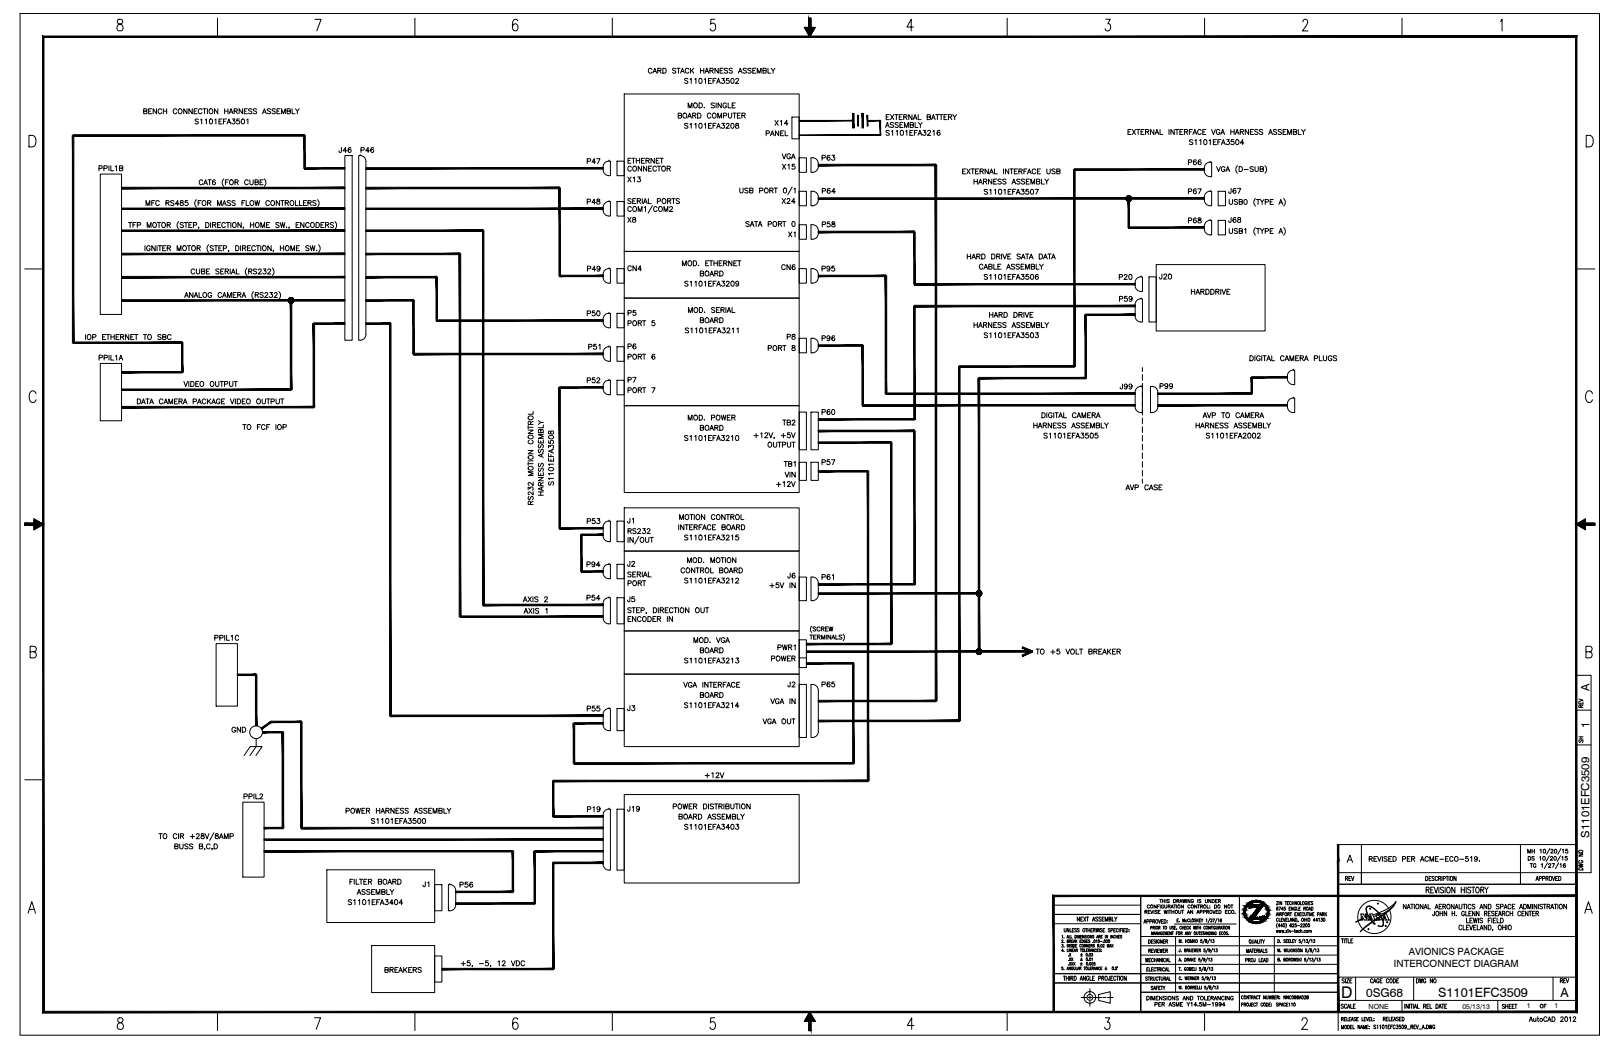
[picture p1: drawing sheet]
<svg xmlns="http://www.w3.org/2000/svg" width="864mm" height="559mm" viewBox="0 0 864 559" stroke-linecap="round" stroke-linejoin="round" font-family="sans-serif">
<defs><g id="words">
<text font-size="8.6" x="715" y="532">D</text>
<g font-size="6.9">
<text x="767" y="531">S1101EFC3509</text>
<text x="832" y="531">A</text>
</g>
<text font-size="6.4" x="728" y="531">0SG68</text>
<g font-size="6.2">
<text x="847" y="369" transform="rotate(-90 847 369)">A</text>
<text x="847" y="388" transform="rotate(-90 847 388)">1</text>
<text x="847" y="447" transform="rotate(-90 847 447)">S1101EFC3509</text>
</g>
<g font-size="5.3">
<text x="751" y="509">AVIONICS PACKAGE</text>
<text x="743" y="515">INTERCONNECT DIAGRAM</text>
</g>
<g font-size="3.8">
<text x="730" y="538">NONE</text>
<text x="780" y="538">05/13/13</text>
<text x="814" y="538">1</text>
<text x="829" y="538">1</text>
</g>
</g></defs>
<!-- layer: GEOMETRY -->
<g fill="none" stroke="#000" stroke-width=".53">
<path d="M11 7h842v545h-842zM63 11v1a2.3 2.3 0 0 1 2 2 2.3 2.3 0 0 1-1 2 2 2 0 0 1-2-2 2 2 0 0 1 3-1v-1v-1zM116 10v10M168 10h3l-2 6M221 10v10M276 11a1.3 1.3 0 0 0-2 0l-1 2a2.6 2.6 0 0 0 2 3 1.8 1.8 0 0 0 1-2 1.8 1.8 0 0 0-2-1l-1 1M326 10v10M381 10h-2v3a2 2 0 0 1 3 1 2 2 0 0 1-2 2l-1-1M431 10h1v5h3l-3 5-3-5h2zM487 14h-4l3-4v6M537 10v10M590 10h2l-1 3a1.8 1.8 0 0 1 1 2 1.8 1.8 0 0 1-3 0"/>
<path d="M642 10v10M695 12v-1a1.4 1.4 0 0 1 2 0 1.4 1.4 0 0 1 0 2l-3 3h3M713 20h127v445M747 10v10M800 11l1-1v6M15 72a3 3 0 0 1 4 3 3 3 0 0 1-4 3zM846 72a3 3 0 0 1 3 3 3 3 0 0 1-3 3zM53 93h12v75h-12zM13 143h10M840 143h10M53 194h12v30h-12zM609 196v2"/>
<path d="M609 200v3M19 210a1.9 1.9 0 0 0-2-2 1.9 1.9 0 0 0-1 3v1a1.9 1.9 0 0 0 1 3 1.9 1.9 0 0 0 2-2M609 204v3M609 209v3M609 214v3M609 218v3M849 210a1.9 1.9 0 0 0-2-2 1.9 1.9 0 0 0-2 3v1a1.9 1.9 0 0 0 2 3 1.9 1.9 0 0 0 2-2M609 223v3M609 228v3M609 232v3M609 237v3M609 241v4"/>
<path d="M609 246v3M609 251v3M609 255v3M13 279h5v-2l5 3-5 2v-2h-5zM13 280h10M840 280l5-3v2h5v1h-5v2zM840 280h10M16 348l3-1v-1v-1h-3v6h2l1-1v-1l-1-1M115 343h12v33h-12zM426 351h4M845 348l3-1 1-1-1-1h-3v6h3v-1l1-1-1-1M840 360h8v105h-135"/>
<path d="M840 379h8M842 374v1h2v-1M842 373h2l-2 1M843 377v-1h-1v1h2M843 375h.1M844 376l-1 1M137 394v4l-4 5M840 397h8M842 394h2M842 393h2M842 395v1l1-1h1v1M843 393v1"/>
<path d="M13 416h10M130 403l3-5h7l-4 5M129 428h12v40h-12zM726 459v12M811 459v12M842 455h2l-2 1h2M842 459a.7 .7 0 0 0 0 1h1a.7 .7 0 0 0 1-1 .7 .7 0 0 0-1 0M562 478h46v62h-46v-21h46M618 480h1M619 480v1M620 480v1M621 480v1"/>
<path d="M622 480v1M623 480h-1l1 1h-1M626 480h1l-1 1zM630 480l1 1v-1l1 1v-1M633 480v1M634 480v1l-1-1v1M638 480v1M640 480h-1l1 1h-1M643 480v1h1v-1M646 480v1l-2-1v1M646 480a.9 .9 0 0 1 1 0 .9 .9 0 0 1 0 1h-1zM649 480h-1v1h1"/>
<path d="M713 478v62v-41M713 471h127M717 468h1v-1h-1v3M718 468v2M719 468h1M720 467h-1v3h1M720 467l1 3 1-3M760 467a1.1 1.1 0 0 1 1 1 1.1 1.1 0 0 1-1 2zM760 475l2-1v-1h-2v3M761 475l1 1M762 468h.1M763 475h1"/>
<path d="M763 467h-1v3h1M764 473h-1v3h1M765 468h-2l1 1a.6 .6 0 0 1 0 1 .7 .7 0 0 1-1-1M765 473l1 3v-3M766 468a.7 .7 0 0 0-1-1 .7 .7 0 0 0 0 1v1a.7 .7 0 0 0 1 1 .7 .7 0 0 0 0-1M767 468h1v-1h-1v3M767 473v3M767 468l1 2M769 467v3M769 468h1v-1h-1v3M770 473h-2v1l1 1 1 1h-1h-1M770 473v3"/>
<path d="M771 467h1M771 467v3M772 473a1.5 1.5 0 0 1 1 2 1.5 1.5 0 0 1-1 1l-1-1zM772 467v3M776 473v3l-2-3v3M776 467v3l-1-3v3M779 475h2M779 473v3M781 473v3M782 473v3M784 473h-1h-1l2 2v1h-2M785 473h1"/>
<path d="M785 473v3M787 473a1.5 1.5 0 0 1 2 2 1.5 1.5 0 0 1-2 1v-1zM789 475l2-1v-1h-2v3M790 475l1 1M791 473l1 2v1M793 473l-1 2M819 470v-3l1 3M819 469h1M821 468h1v-1h-1v3M822 468h1v-1h-1v3M824 468h1v-1h-1v3M825 468v2"/>
<path d="M828 467v3l1-3M829 468h1M830 467h-1v3h1M831 467a1.1 1.1 0 0 1 1 1 1.1 1.1 0 0 1-1 2zM840 478h-179v62M842 461h2h-2l2 1h-2M842 463a1.2 1.2 0 0 1 1 0 1.2 1.2 0 0 1 1 1h-2zM15 487l2-6 2 6M16 485h2M562 488h46M562 483h46M562 493h46"/>
<path d="M566 499v1M567 495l1 2v-1v-1M569 500h.1M570 495v2l-1-2v2M570 499v1h1M570 495v2h1M571 499v1h1M572 496h.1M573 495h-1v2h1M573 499h1l-1 1zM574 495h-1l1 2h-1M574 499v1"/>
<path d="M575 495h-1l1 2h-1M575 489v2l-1-2v2M576 499h.1M576 490h1M577 499h-1v1h1M577 489h-1v2h1M578 489l1 2M578 499v1l-1-1v1M579 495h1M579 489l-1 2M579 499h-1l1 1h-1M579 495v2"/>
<path d="M579 489h1M579 499v1M580 489v2M580 496h1M580 495v2M581 495v2M582 496h.1M582 499v1l-1-1v1M582 491l1-2 1 2M582 495v2M583 490h.1M583 496h1v-1h-1v2"/>
<path d="M583 499h-1l1 1h-1M583 496l1 1M584 495l1 2v-2v2l1-2M585 500h.1M585 489h-1l1 2h-1M586 499v1M586 495v2M586 499l1 1M587 489h-1l1 2h-1M587 499h.1M588 495h-1l1 2h-1M588 490h.1"/>
<path d="M588 499h-1v1h1M588 496h1M589 489h-1v2h1M589 495h-1v2h1M589 491v-2l1 2v-2v2M589 499v1M590 499v1v-1v1M591 490h1v-1h-1v2h1v-1M592 495h-1l1 2h-1M592 499v1M592 496h1v-1h-1v2M593 489v2h1"/>
<path d="M593 499v1v-1v1M594 496h.1M594 489l1 2M595 499h-1v1h1M595 495h-1v2h1M595 499h1M595 499v1M595 489v1M596 499v1M596 496l-1-1v1v1h1M596 499h1M597 495v2"/>
<path d="M597 499h-1v1h1M597 496h1M598 499h-1l1 1h-1M598 495h-1v2M598 495v2M599 496h1M600 495h-1v2h1M600 495l1 1v1h-1zM602 496h.1M602 497h.1M608 499h232M610 492v-2l1 2"/>
<path d="M610 492h1M610 486h1l-1-1v2M611 486v1M611 491h1l-1-1v2M612 486h1M613 483a.7 .7 0 0 0-1 0 .7 .7 0 0 0 0 1 .7 .7 0 0 0 1 0M613 491h1l-1-1v2M613 485h-1v2h1M613 485l1 2 1-2M613 495h1v-1h-1v1M614 498v-1v1l1-1v1M615 491h1l-1-1v2"/>
<path d="M615 495v-1v1M615 491l1 1M615 495h.1M615 498l1-1v1M615 485v2M615 498h1M616 494v1M616 483v1l-1-1v1M617 486h-1l1 1h-1M617 483h1M617 497v1l-1-1v1M617 486h1"/>
<path d="M617 498l1-1v1M618 490v2l1-2M618 495v-1v1M618 498h.1M618 495h.1M618 483h-1v1M619 485h-2v2h2M619 483v1M619 491h1M620 497h-1v1M620 480h1M620 494h1"/>
<path d="M620 498h.1M620 490h-1v2h1M620 483a.8 .8 0 0 0-1 0 .8 .8 0 0 0 0 1 .8 .8 0 0 0 1 0M620 494v1M621 485v2v-2l1 2v-2M621 490a1 1 0 0 1 1 1 1 1 0 0 1-1 1zM621 497h-1v1h1M621 483v1h1v-1M621 498v-1l1 1v-1v1M622 491h.1M622 492h.1M622 498h1"/>
<path d="M623 483h1h-1v1M623 485v2M623 485h1M623 497h-1v1h1M623 483l1 1M624 494v1v-1M624 485v2M624 484l1-1 1 1M624 497v1v-1v1M624 484h1M625 486h1M625 485v2"/>
<path d="M625 497h1M625 497v1M626 494h-1l1 1h-1M626 483h1M626 485v2M626 493h33M626 495h1M626 483v1M627 499v30M627 494h-1v1h1M627 498h1M627 483v1"/>
<path d="M627 495v1M627 480h1h-1v1M628 497h-1v1M628 480l1 1M628 485l1 2v-2M629 481l1-1v1M629 481h1M629 498l1-1h-1v1M630 494h-1v1h1M630 498h.1M630 485h1M630 495h1"/>
<path d="M630 494v1M630 485v2M631 483v1l-1-1v1M631 494v1M632 495h.1M632 498v-1l1 1M632 498h.1M632 494v1M633 487l1-2v2M633 487h1M634 494h-1v1h1M634 497v1l-1-1v1"/>
<path d="M634 494v1M634 497l1 1M634 495h1M634 483a.7 .7 0 0 0-1 0 .7 .7 0 0 0 0 1 .7 .7 0 0 0 1 0M635 494l-1 1M635 497v1M636 485v2l-1-2v2M636 480a.7 .7 0 0 0-1 0 .7 .7 0 0 0 0 1 .7 .7 0 0 0 1 0M636 494l1 1v-1v1v-1M638 494v1M638 497v1l1-1M638 483v1l-1-1v1"/>
<path d="M638 487l1-2v2M638 494h1M638 487h1M638 483h2M639 483v1M639 497h1M639 495h1M639 494v1M639 497v1M640 486h1l-1-1v2M640 483h1h-1v1M640 494v1"/>
<path d="M641 483v1M641 497h-1l1 1h-1M641 497h1M641 486h1h1l-2-1v2M642 497v1M642 498l1-1v1M642 498h1M643 494h-1v1h1M643 486h1l-1-1v2M643 483v1h2M644 486v1M644 497v1l-1-1v1"/>
<path d="M645 497v1zM645 483h.1M645 484h.1M645 494v1l-1-1v1M646 495h.1M646 497v1M646 494v1M647 485v2l1-2M647 494v1M647 497v1l-1-1v1M647 483h2l-1 1h-1zM648 494h-1v1h1"/>
<path d="M648 480h1M648 486h1M648 494l1 1v-1M648 497v1M649 485h-1v2h1M650 480h1h-1v1M650 495v-1v1M650 485a.9 .9 0 0 1 1 1 .9 .9 0 0 1 0 1h-1zM650 480l1 1M650 495h.1M650 498h1M651 495v-1l1 1"/>
<path d="M651 497h-1v1h1M651 495h.1M652 494h1M652 497h-1v1h1M652 494v1M653 494v1M653 486h1M654 483v1l-1-1v1M654 485h-1v2h1M654 497v1M655 498h.1M655 494v1v-1v1"/>
<path d="M656 486a.7 .7 0 0 0-1 0 .7 .7 0 0 0 0 1 .7 .7 0 0 0 1 0M656 483h1M657 483v1M658 487h.1M663 486h1v3zM664 484l-1 2zM664 489l1 1v1zM664 483l2-1-2 2zM665 482l1-1h3l-5 2zM665 483a6 6 0 0 1 8-2 6 6 0 0 1 2 7 6 6 0 0 1-7 3 6 6 0 0 1-4-7zM665 490l2 1-1 1-1-1zM666 481a6 6 0 0 1 7 0 6 6 0 0 1 3 8h-1a5 5 0 0 0 0-6 5 5 0 0 0-6-2z"/>
<path d="M666 490h.1M666 490h7zM666 490h7M666 484h.1M666 484h2h-2zM666 484h3zM666 492l1-1 6 1h-3zM666 489h.1M666 489h8l-1 1h-7zM666 489h3zM666 489v1M667 489h2z"/>
<path d="M667 489h-1M667 489h.1M667 483h7zM667 483h7l-2 1h-2h1h-5zM667 483h.1M667 483l-1 1M667 483h6M667 484h.1M667 484h-1M668 484h-1M668 484h.1M668 484h-2h2"/>
<path d="M669 489h.1M669 489h1h-1M669 489h1M669 484h.1M669 484h2h-2M669 484h-1M670 489h.1M670 491a6 6 0 0 0 5-2h1l-3 3zM670 484h.1M670 484h2l-3 5h-2zM670 484l-3 5M671 484h.1"/>
<path d="M671 484h-1M671 484h-3M671 484l-5 6M672 489h.1M672 489h-2M672 484l-3 5M672 484h.1M673 484h.1M673 484h-1M673 489h.1M673 489h1zM673 489h-1"/>
<path d="M673 490h-7h7M673 490h.1M673 483h.1M674 483h.1M674 483l-1 1M674 483l-5 6M674 489h.1M674 489l-1 1M674 489h-1M679 499v30M680 488l1-1v1M680 481h1l-1 1h1"/>
<path d="M680 496l1 1v-1v1v-1M680 488h1M681 492l-1 1 1 2M681 484a.8 .8 0 0 0-1 0 .8 .8 0 0 0 1 1v-1l-1 1M681 490h-1l1 1M682 487v1M682 484h1l-1 1M682 481v1M682 490v1h1M682 496v1v-1l1 1v-1M682 487h1h-1v1M682 494h-1l1-1v1"/>
<path d="M683 487v1M683 490h1M683 481v1l-1-1v1M683 496l1 1v-1v1v-1M684 487v1M684 494h-1v-1v1M684 490h-1v1h1M684 485h-1l1-1v1M684 490l1 1v-1M685 497h.1M685 481h1M685 484h-1h1v1h-1"/>
<path d="M685 492l1 1-1 2M685 496h1l-1 1h1M685 490h1M685 481v1M686 481h1M686 490h-1v1h1M686 487h1h-1v1M687 496h.1M687 496v1M687 490v1M687 487v1M687 481h-1v1h1"/>
<path d="M687 496h1v1M687 484h1M688 491v-1l1 1M688 487h1M688 491h.1M688 484h-1v1h1M688 487v1M688 481h-1l1 1M688 497h2M688 493a.8 .8 0 0 0 0 1v-1v1M689 481h1M689 481v1"/>
<path d="M689 493h1l-1 1h1M689 484v1l-1-1v1M690 481v1M690 490v1l-1-1v1M690 496h.1M690 496l1 1M690 487h1M690 490h1v1h-1zM691 484h-1v1h1h-1M691 497h1v-1l-1 1h1M691 493h-1h1v1h-1M691 487h-1v1h1"/>
<path d="M691 481v1l-1-1v1M691 484v1h1M691 487l1 1M692 494h1M692 491v1M692 484h1M692 487l-1 1M693 496l-1 1h1M693 487h.1M693 481v1h1M693 484h-1v1h1M693 496h1v1"/>
<path d="M693 496v1M693 493h1l-1 1h1M694 487h-1v1h1M695 497h.1M695 493v1h1M695 484h1h-1v1M695 487h-1v1h1M695 490h1M695 490v1M695 487l1 1v-1M695 484l1 1M696 496l-1 1h1"/>
<path d="M696 490v1M697 481h-1v1h1h-1M697 487h1M697 490v1M697 481v1M697 487v1M698 485v-1l1 1M698 496v1M698 481h.1M698 485h1M698 487v1M698 487l1 1v-1"/>
<path d="M698 496h1v1M699 481h-1v1h1M699 484a.9 .9 0 0 1 1 1 .9 .9 0 0 1-1 0zM700 487h.1M700 481h-1l1 1h-1M701 487h-1v1h1M701 491h-1l1-1v1M702 487h1h-1v1M702 491h-1l1-1v1M703 490v1M704 488v-1l1 1M704 488h.1"/>
<path d="M704 490h1v1h-1M705 487h1h-1v1M705 487l1 1M706 487v1M707 487v1M707 487l-1 1M845 487l2-6 2 6M846 485h2M562 519h151M566 501l1 1-1 1h1M566 504h1v1h-1M567 516h-1h1v1h-1"/>
<path d="M567 507h-1l1-1v1M567 500h.1M567 502h.1M567 505h.1M567 507h.1M567 517h.1M569 500v-1l1 1M569 517v-1l1 1M569 502l1-1h-1v2l1-1h-1M569 506v1h1M569 504v1M569 517h.1"/>
<path d="M570 510h.1M570 515h.1M570 512h.1M570 506v1M570 502l1-1h-1v2M570 508l1 2M570 511l1 1M570 513l1 2M570 504v1l-1-1v1M570 502l1 1M571 516v1l-1-1v1M571 508l-1 2"/>
<path d="M571 511l-1 1M571 513l-1 2M571 506v1l-1-1v1M571 511l1 1M571 513l1 2M571 502h1M571 504v1M572 507h.1M572 504v1M572 516h-1v1h1M572 501h-1v2h1M572 511l-1 1"/>
<path d="M572 513l-1 2M572 503l1-2v2M572 504h1v1h-1zM572 506v1M572 516l1 1v-1M572 502h1M572 513l1 2M572 507l1-1v1M573 507h.1M573 513l-1 2M573 501v2M573 504h1"/>
<path d="M574 516v1M574 507v-1v1M574 502v1M574 507h.1M574 504h-1v1h1M574 501l-1 1M574 517l1-1v1M575 517h.1M575 500v-1v1l1-1v1M576 516v1M576 502h.1M576 506h1"/>
<path d="M576 514h1M576 515h1M576 511h1M576 512h1M576 509h1M576 510h1M576 506v1M576 504v1M576 513v1M576 501v2M576 511v1M577 508v2"/>
<path d="M577 501l1 1-1 1zM578 516h1M578 504h1h-1v1M578 506v1h1M578 516v1M578 504l1 1M579 501h-1v2l1-1M579 507h1M579 502h1M580 506h-1v1h1M580 501h-1v2h1M580 504v1l-1-1v1"/>
<path d="M580 510h.1M580 516v1h1M580 507l1-1h-1v1M580 512h.1M580 515h.1M581 504h.1M581 507h.1M581 501h-1l1 1h-1M581 516h1M581 504v1M581 507l1-1v1M581 507h1"/>
<path d="M582 504v1M582 516h-1v1h1M582 508l1 1-1 1M582 511v1M582 516h1h-1v1M583 516v1M583 502h.1M583 517l1-1v1M583 506v1l-1-1v1M583 517h1M584 504h-1l1 1h-1M584 513h-1v1h1h-1"/>
<path d="M584 501h1v2M584 506v1M585 500v-1v1M585 507h.1M585 504h1h-1v1M585 516v1l-1-1v1M585 504l1 1M586 506h-1v1h1M586 505h.1M586 516v1M587 502h1M587 506h-1l1 1h-1"/>
<path d="M587 516h.1M587 506h.1M587 507h.1M588 516h-1v1h1M588 504h1l-1 1h1M588 502h.1M589 517h1M589 516h1M590 516v1M590 501v1v1M590 505v-1l1 1v-1v1M591 505l1-1v1"/>
<path d="M592 505h.1M593 504v1M594 517h.1M595 516v1M596 516h.1M608 514h105M608 509h105M608 504h105M611 513v-2v2l1-2v2M611 517h1M612 516h-1v2h1M612 501a.9 .9 0 0 1 1 1 .9 .9 0 0 1-1 1z"/>
<path d="M612 507h1v-1h-1v2M613 512h.1M613 516v2M613 507v1M613 511v2M614 502h.1M614 507h.1M614 517h.1M615 501h-1v2h1M615 516h-1v2h1M615 506h-1v2h1M615 511h-1v1v1l1-1"/>
<path d="M615 506l1 2v-2M615 512h1M615 511v2M616 501h-1l1 2h-1M616 516l-1 1v1l1-1M616 511v2M616 516h1M616 506v2M617 501v2M617 513v-2l1 2M617 512h1M617 516v2"/>
<path d="M617 507h1M618 517h1v-1h-1v2M618 506h-1v2h1M618 502l-1-1v2h1v-1M618 506l1 2v-2v2l1-2M618 517l1 1M619 511v2l-1-2v2M619 516v2M620 501v2l-1-2v2M620 511v2M620 507h1M620 502h1"/>
<path d="M621 516h-1v1v1l1-1M621 506h-1v2h1M621 501h-1v2h1M621 518l1-2v2M621 511l-1 1 1 1v-1M621 517h1M621 507h1v-1h-1v2M621 502h1v-1h-1v2M622 513v-2l1 2M622 512h.1M622 507v1M622 502v1"/>
<path d="M623 516v2M623 511v2h1M664 512h1v-1h-1v2M665 508v-2v2l1-2v2M666 512v-1v2M666 512l1 1M666 508l1-2v2M666 507h1M667 503h.1M667 506h1M667 501l1 2v-2M668 506v2"/>
<path d="M669 507h.1M669 503v-2l1 2M669 502h1M669 511v2l-1-1M670 506h-1v2h1M670 507h1v-1h-1v2M670 501v2h1M671 507v1M671 511v2h1M671 506v2M672 501v2M672 508v-2l1 2"/>
<path d="M672 501h1M672 507h1M672 512h1M673 501l1 2M673 511h-1v2h1M673 506v2h1M674 513v-2l1 2M674 512h.1M674 501v1M675 511a.9 .9 0 0 1 1 1 .9 .9 0 0 1-1 1zM675 506v2h-1M715 501h1"/>
<path d="M716 501v2M717 501v2M717 501h1M718 501v2M719 501v2h1M720 502h1M721 501h-1v2h1M116 540v10M221 540v10M326 540v10M432 540l3 5h-3v5h-1v-5h-2zM432 540v10"/>
<path d="M537 540v10M562 524h151M567 521h1M567 521v2M568 521v2M568 522h2M570 521v2M571 522l1-1h-1v2M571 522l1 1M573 521a1.1 1.1 0 0 1 1 1 1.1 1.1 0 0 1-1 1zM576 523v-2l1 2M576 522h1"/>
<path d="M576 532h3M579 521v2l-2-2v2M580 532h2M580 521a.6 .6 0 0 0-1 0v1a.7 .7 0 0 0 1 1 .7 .7 0 0 0 0-1M581 521v2h1M581 527v3M581 531v2M581 534v3M582 522h1M583 532h4M583 521h-1v2h1M586 522h1v-1h-1v2"/>
<path d="M586 530l6-1v6l-6-2zM587 522l1-1h-1v2M588 522l1 1M588 532h2M590 532h3M592 521l-1 2v-1M592 522h1M593 521h-1v2h1M595 521a.6 .6 0 0 0-1 0v1a.6 .6 0 0 0 0 1 .7 .7 0 0 0 1-1M595 521h1M596 521v2M597 521v2"/>
<path d="M600 521v2l-1-2v2M608 529h105M611 531h1a1.1 1.1 0 0 1 1 2 1.1 1.1 0 0 1-2 0zM612 521h-1l1 2-1-1M612 521h1M612 521v2M613 531v2M613 522h1v-1h-1v2M614 522v1M614 533v-2l1 2 1-2v2M615 526h-1l1 1h-1M615 521v2l1-1v-1"/>
<path d="M615 528l1-2v2M615 527h1M616 536l1-1h-1v2M616 532h1M616 527h1M617 521l-1 1 1 1v-1M617 526h-1v2M618 531h-2v2h2M618 521h1M618 535h.1M618 527h.1M618 521v2"/>
<path d="M619 526h-1v2h1M619 526h1M619 535h-1v2h1M619 521v2l1-2M619 526v2M619 531v2l-1-2v2M619 535h2h-2v2M620 526l1 2M620 535l1 2M621 522v-1v2M621 522l1 1M621 526v1"/>
<path d="M621 531h-1l1 2h-1M622 523v-2l1 2M622 522h1M622 531v2M623 537l1-2 1 2M623 521v2h1M623 536h1M626 531v2l-1-2v2M626 535h-1l1 1v1l-1-1M627 537v-2l1 2 1-2v2M628 531h-1l1 2h-1M629 535h1"/>
<path d="M630 535h-1v2h1M631 533v-2l1 2M631 533h1M633 535l1 2M634 531v2l-1-2v2M634 535h.1M635 531l1 1-1 1zM635 535v2M638 536h-1v-1v2M638 531h2M639 536h.1M639 531v2"/>
<path d="M640 535h-1a1 1 0 0 1 2 0 .7 .7 0 0 1-1 1 .7 .7 0 0 1-1 0M641 537v-2l1 2 1-2v2M642 531v2h1M642 540v10M644 536h1M644 532h1M645 531h-1v2h1M646 532h1l-1-1v2M646 532l1 1M646 535h1v2M647 533l1-2 1 2M648 533h.1"/>
<path d="M649 535a.7 .7 0 0 1-1 1 .6 .6 0 0 1 0-1 .6 .6 0 0 1 1 0v1h-1M651 531v2l-2-2v2M651 535a.7 .7 0 0 1-1 1 .6 .6 0 0 1 0-1 .6 .6 0 0 1 1 0v1h-1M653 532a.7 .7 0 0 0-1-1 .7 .7 0 0 0-1 1 .7 .7 0 0 0 1 1 .7 .7 0 0 0 1 0M653 536h-1l1-1v2M653 531v2M655 531v2l-1-2v2M657 532a.7 .7 0 0 0 0-1 .7 .7 0 0 0-1 1 .7 .7 0 0 0 1 1 .7 .7 0 0 0 0-1M713 540v10M713 533h127M713 521h127M716 536h-1l1 1a.6 .6 0 0 1 0 1 .7 .7 0 0 1-1-1"/>
<path d="M717 522h-2l2 1-1 1h-1M717 522v2M718 522h1l-1 2h1M718 536a.7 .7 0 0 0-1-1 .7 .7 0 0 0 0 1v1a.7 .7 0 0 0 0 1 .7 .7 0 0 0 1-1M718 538l1-3 1 3M719 537h.1M720 523h.1M720 535v3h1M721 522h-1v2h1M721 536h1M723 535h-2v3h2M723 521v12"/>
<path d="M732 522a.7 .7 0 0 0-1 0 .7 .7 0 0 0 0 1 .7 .7 0 0 0 0 1 .7 .7 0 0 0 1 0M732 524l1-2 1 2M732 523h1M735 522a.7 .7 0 0 0-1 0 .7 .7 0 0 0 0 1 .7 .7 0 0 0 1 1 .7 .7 0 0 0 0-1M736 523h.1M737 522h-1v2h1M740 522a.7 .7 0 0 0-1 0 .7 .7 0 0 0 0 1 .7 .7 0 0 0 0 1 .7 .7 0 0 0 1 0M743 522a1.1 1.1 0 0 1 1 1 1.1 1.1 0 0 1-1 1zM745 523h.1M746 522h-1v2h1M747 533v7M749 535v3"/>
<path d="M751 535v3l-1-3v3M751 535v3M752 535h1M752 535v3M753 535v3M754 521v12M754 538l1-3v3M754 537h1M755 522a1.1 1.1 0 0 1 1 1 1.1 1.1 0 0 1-1 1zM756 535v3h1M757 522v2l1-2v2v-2M759 537l1-1-1-1v3"/>
<path d="M759 537l1 1M760 522a.7 .7 0 0 0-1 0 .7 .7 0 0 0 0 1 .7 .7 0 0 0 0 1 .7 .7 0 0 0 1-1M761 537h.1M762 535h-1v3h1M762 535v3h1M764 522v2l-2-2v2M765 535a1.4 1.4 0 0 1 2 2 1.1 1.1 0 0 1-2 1zM767 538l1-3v3M767 537h1M769 535h1M769 535v3M770 537h1"/>
<path d="M771 535h-1v3h1M798 533v7M802 536h-1l1 1v1l-1-1M803 537h1M803 536v2M804 536v2M804 537h1M806 536h-2v2h2M806 537h1M807 536h-1v2h1M807 536h2M808 536v2"/>
<path d="M828 521v12M832 523h1v-1h-1v2M832 523l1 1M834 523h.1M835 522h-1v2h1M835 522l1 2v-2M63 543v2a2.3 2.3 0 0 1 2 1 2.3 2.3 0 0 1 0 3 2 2 0 0 1-3-2 2 2 0 0 1 3-2l1-1-1-1zM168 543h3l-2 6M276 544a1.3 1.3 0 0 0-2-1l-1 2 1 4a1.7 1.7 0 0 0 2-2 1.7 1.7 0 0 0-2-2l-1 2M381 543h-2v2a1.8 1.8 0 0 1 2 2 1.8 1.8 0 0 1-2 1h-1M487 547h-3l2-4v6M589 543h3l-2 2a1.8 1.8 0 0 1 2 2 1.8 1.8 0 0 1-3 1"/>
<path d="M694 544l1-1h1l1 1-1 2-2 3h3"/>
<circle cx="137" cy="390" r="3"/>
<circle cx="843" cy="454" r="1"/>
<circle cx="774" cy="468" r="1"/>
<circle cx="827" cy="468" r="1"/>
<circle cx="578" cy="496" r=".8"/>
<circle cx="580" cy="499" r=".6"/>
<circle cx="614" cy="483" r=".8"/>
<circle cx="617" cy="491" r=".8"/>
<circle cx="617" cy="495" r=".7"/>
<circle cx="621" cy="495" r=".7"/>
<circle cx="627" cy="486" r=".8"/>
<circle cx="628" cy="483" r=".8"/>
<circle cx="629" cy="498" r=".7"/>
<circle cx="636" cy="483" r=".8"/>
<circle cx="637" cy="498" r=".7"/>
<circle cx="642" cy="483" r=".8"/>
<circle cx="643" cy="495" r=".7"/>
<circle cx="646" cy="486" r=".8"/>
<circle cx="650" cy="483" r=".8"/>
<circle cx="653" cy="498" r=".7"/>
<circle cx="654" cy="495" r=".7"/>
<circle cx="655" cy="483" r=".8"/>
<circle cx="657" cy="486" r=".8"/>
<circle cx="670" cy="486" r="6"/>
<circle cx="684" cy="493" r=".8"/>
<circle cx="685" cy="487" r=".7"/>
<circle cx="692" cy="481" r=".7"/>
<circle cx="694" cy="490" r=".7"/>
<circle cx="695" cy="481" r=".7"/>
<circle cx="696" cy="493" r=".8"/>
<circle cx="697" cy="497" r=".5"/>
<circle cx="697" cy="484" r=".7"/>
<circle cx="698" cy="493" r=".8"/>
<circle cx="698" cy="490" r=".7"/>
<circle cx="706" cy="490" r=".8"/>
<circle cx="577" cy="504" r=".6"/>
<circle cx="577" cy="507" r=".6"/>
<circle cx="579" cy="516" r=".6"/>
<circle cx="579" cy="509" r=".6"/>
<circle cx="579" cy="511" r=".6"/>
<circle cx="580" cy="514" r=".6"/>
<circle cx="581" cy="509" r=".6"/>
<circle cx="581" cy="511" r=".6"/>
<circle cx="581" cy="514" r=".6"/>
<circle cx="582" cy="514" r=".6"/>
<circle cx="584" cy="502" r=".6"/>
<circle cx="586" cy="502" r=".6"/>
<circle cx="587" cy="504" r=".6"/>
<circle cx="589" cy="502" r=".6"/>
<circle cx="591" cy="502" r=".6"/>
<circle cx="593" cy="516" r=".7"/>
<circle cx="666" cy="502" r=".8"/>
<circle cx="667" cy="512" r=".8"/>
<circle cx="581" cy="532" r="3"/>
<circle cx="581" cy="532" r="1.5"/>
<circle cx="590" cy="521" r=".9"/>
<circle cx="598" cy="521" r=".9"/>
<circle cx="623" cy="532" r=".9"/>
<circle cx="641" cy="532" r=".9"/>
<circle cx="741" cy="523" r="1"/>
<circle cx="765" cy="523" r="1"/>
</g>
<g fill="#000" stroke="#000" stroke-width=".53">
<path d="M429 15h6l-3 5zM18 277l4 2h-4zM841 279l4-2v2zM18 280h4l-4 2zM841 280h4v2zM663 486h1zM664 490h1zM665 482h1zM665 490h1h-1zM666 481h3zM666 491h1zM664 483l2-1z"/>
<path d="M666 484h1zM666 484h3zM666 489h2zM667 489h2zM667 490h6zM667 483h7zM667 484h1zM667 491h1zM668 489h1zM668 492h3zM668 483h6zM668 481h1z"/>
<path d="M669 480h1zM669 491h1zM670 483h4zM670 484h2zM671 491h2zM672 489h2zM672 483h2zM673 489h1zM675 489v1zM675 489h1zM432 540l3 5h-6z"/>
<path d="M23 19v1l818-1zM23 20l818-1-1 1zM841 19l-1 1 1 520zM840 20l1 520-1-1zM23 540h818l-1-1zM23 539h817l-817 1zM23 19v521v-1zM23 19v1v519z"/>
<path d="M431 10v5h1zM431 10h1v5z"/>
<path d="M13 279v1h10zM13 279h9l1 1z"/>
<path d="M840 280h10l-9-1zM841 279h9v1z"/>
<path d="M13 280h9zM13 280h10h-1z"/>
<path d="M840 280h1h9zM840 280h10z"/>
<path d="M713 459l1 81v-81zM713 459l1 81h-1z"/>
<path d="M663 486h1zM663 486h1z"/>
<path d="M663 486h1zM663 486h1z"/>
<path d="M663 486l1 1zM663 486l1 1z"/>
<path d="M663 487h1zM663 487h1z"/>
<path d="M663 485h1zM663 485h1z"/>
<path d="M663 485l1 1zM663 485l1 1z"/>
<path d="M663 487h1zM663 487h1z"/>
<path d="M663 487h1zM663 487h1z"/>
<path d="M663 485h1zM663 485h1z"/>
<path d="M663 485h1zM663 485h1z"/>
<path d="M663 487h1zM663 487h1z"/>
<path d="M663 487l1 1zM663 487l1 1z"/>
<path d="M663 484l1 1zM663 484h1z"/>
<path d="M663 488h1zM663 488h1z"/>
<path d="M663 484h1zM663 484h1z"/>
<path d="M663 488h1zM663 488h1z"/>
<path d="M663 488h1zM663 488h1z"/>
<path d="M663 486h1zM663 486h1zM663 486h1z"/>
<path d="M664 483v1zM664 483h1z"/>
<path d="M663 488l1 1zM663 488l1 1z"/>
<path d="M664 489h1zM664 489h1z"/>
<path d="M664 483h1zM664 483h1z"/>
<path d="M664 489h1zM664 489h1z"/>
<path d="M664 483h1zM664 483h1z"/>
<path d="M664 489h1zM664 489h1z"/>
<path d="M664 483h1zM664 483h1z"/>
<path d="M664 489l1 1zM664 489l1 1z"/>
<path d="M664 483h1zM664 483h1z"/>
<path d="M664 490h1zM664 490h1z"/>
<path d="M664 490h1zM664 490h1v1z"/>
<path d="M665 482h1zM665 482h2z"/>
<path d="M665 482h1zM665 482h1l-2 1z"/>
<path d="M665 490l1 1zM665 490l1 1z"/>
<path d="M665 482h2zM666 481h1z"/>
<path d="M665 491h2zM665 491h2z"/>
<path d="M666 481h1zM666 481h1z"/>
<path d="M665 491h2zM665 491h2z"/>
<path d="M666 491h1zM666 491h1l-1 1z"/>
<path d="M666 490h7zM666 490h7zM666 490h7zM666 490h7zM666 490h7zM666 490h7zM666 490h7zM666 490h7zM666 490h7zM666 490h7zM666 490h7zM666 490h7zM666 489v1h7zM666 489h8l-1 1z"/>
<path d="M666 490h7zM666 490h7zM666 490h7zM666 490h7z"/>
<path d="M666 490h7zM666 490h7zM666 490h7zM666 490h7zM666 490h7zM666 490h7zM666 490h7zM666 490h7zM666 490h7zM666 490h7zM666 490h7z"/>
<path d="M666 481h2zM667 481h1z"/>
<path d="M666 481h7zM666 481h7z"/>
<path d="M666 484h2zM666 484h2z"/>
<path d="M667 483l-1 1h7zM667 483h7l-1 1z"/>
<path d="M666 484h1zM666 484h3z"/>
<path d="M666 484h2zM666 484h3z"/>
<path d="M666 484h2zM666 484h2zM666 484h2z"/>
<path d="M666 484h2zM666 484h2zM666 484h2zM666 484h2zM667 484h1z"/>
<path d="M666 481h7zM666 481h7z"/>
<path d="M666 481h7zM667 481h6z"/>
<path d="M666 492h7zM666 492h7z"/>
<path d="M666 489h3zM667 489h2zM667 489h2z"/>
<path d="M666 489h3zM666 489h3zM666 489h3zM666 489h3zM667 489h2z"/>
<path d="M666 492h7zM667 491l6 1z"/>
<path d="M667 489h2zM667 489h2zM667 489h2zM667 489h2zM667 489h2zM667 489h2zM667 489h2z"/>
<path d="M667 489h2zM667 489h2zM667 489h2z"/>
<path d="M667 489h2zM667 489h2z"/>
<path d="M667 489h2zM667 489h2z"/>
<path d="M667 489h2zM667 489h2z"/>
<path d="M667 489h2zM667 489h2zM667 489h2z"/>
<path d="M667 489h2zM667 489h2zM668 489h1z"/>
<path d="M667 490h6zM666 490h7z"/>
<path d="M667 489h2zM667 489h2zM668 489h1z"/>
<path d="M667 483h7zM668 483h6zM670 483h4z"/>
<path d="M667 483h7zM667 483h7zM667 483h7zM667 483h7zM667 483h7zM667 483h7zM667 483h7zM667 483h7zM667 483h7zM667 483h7zM667 483h7zM667 483h7zM667 483h7z"/>
<path d="M667 483h7zM667 483h7zM667 483h7zM667 483h7zM667 483h7zM667 483h7zM667 483h7zM667 483h7zM667 483h7zM667 483h7zM667 483h7zM667 483h7zM667 483h7zM667 483h7zM667 483h7zM667 483h7zM667 483h7z"/>
<path d="M667 483h7zM667 483h7zM669 483h5z"/>
<path d="M667 483h7zM667 483h7z"/>
<path d="M667 483h6zM667 483h6z"/>
<path d="M667 483h7zM667 483h7zM667 483h7zM667 483h7zM667 483h7zM667 483h7zM667 483h7zM667 483h7zM667 483h7zM667 483h7zM667 483h7zM667 483h7zM667 483h7zM667 483h7zM667 483h7z"/>
<path d="M667 489h2zM667 489h2zM668 489h1z"/>
<path d="M667 489h2zM667 489h2zM667 489h2zM667 489h2zM667 489h2zM670 484l-3 5h2zM670 484h2l-3 5z"/>
<path d="M667 489h2zM666 489h3zM666 489h3z"/>
<path d="M667 490h6zM666 490h7z"/>
<path d="M667 490h6zM666 490h7zM666 490h7zM666 490h7zM666 490h7zM666 490h7zM666 490h7zM666 490h7zM666 490h7z"/>
<path d="M666 484h1zM666 484h1zM666 484h1zM666 484h1zM666 484h1zM666 484h2z"/>
<path d="M667 481h5zM667 481h5z"/>
<path d="M666 492h6zM666 492h7z"/>
<path d="M667 484h1zM666 484h2z"/>
<path d="M667 481h5zM668 480l4 1z"/>
<path d="M667 492h5zM667 492h5z"/>
<path d="M668 490h5zM666 490h7zM666 490h7zM666 490h7z"/>
<path d="M668 489h1zM667 489h2z"/>
<path d="M668 480h3zM668 480h3z"/>
<path d="M667 492h4zM667 492h5z"/>
<path d="M668 480h3zM669 480h2z"/>
<path d="M668 489h1zM668 489h1z"/>
<path d="M666 489h3zM666 489h3z"/>
<path d="M669 483h5zM670 483h4zM672 483h2z"/>
<path d="M667 489h2zM667 489h2zM667 489h2zM667 489h2z"/>
<path d="M666 484h3zM666 484h3z"/>
<path d="M667 489h2zM667 489h2zM667 489h2zM667 489h2z"/>
<path d="M666 481h3zM666 481h4z"/>
<path d="M667 491h2zM667 491h2zM667 491h2zM667 491h2z"/>
<path d="M670 489h4zM670 489h4z"/>
<path d="M670 481h3zM670 481h3z"/>
<path d="M669 492h1zM668 492h2z"/>
<path d="M670 489h4zM671 489h3z"/>
<path d="M670 484h2zM670 484h2zM670 484h2z"/>
<path d="M670 484h2zM671 484h1zM671 484h2z"/>
<path d="M670 484h2zM670 484h2zM670 484h2zM670 484h2zM670 484h2z"/>
<path d="M671 489h3zM671 489h3z"/>
<path d="M671 484h2zM671 484h2z"/>
<path d="M671 484h2zM671 484h2z"/>
<path d="M671 484h2zM671 484h2z"/>
<path d="M671 484h2zM671 484h2zM671 484h2zM671 484h2zM671 484h2zM671 484h2zM671 484h2zM671 484h2z"/>
<path d="M671 484h2zM671 484h2zM671 484h2zM671 484h2z"/>
<path d="M670 481h3zM670 481h3z"/>
<path d="M671 491h2zM672 491h2z"/>
<path d="M670 491h3zM670 491h3z"/>
<path d="M671 489h3zM672 489h2z"/>
<path d="M668 492h3zM668 492h3z"/>
<path d="M672 489h2zM672 489h2zM672 489h2zM672 489h2zM672 489h2zM672 489h2zM672 489h2zM672 489h2zM672 489h2zM672 489h2zM672 489h2zM672 489h2zM672 489h2zM672 489h2zM673 489h1z"/>
<path d="M671 481h3zM671 481h3z"/>
<path d="M672 491h2zM672 491h2z"/>
<path d="M672 481h2zM672 481h2z"/>
<path d="M672 491h2zM673 491h1z"/>
<path d="M671 484h2zM671 484h2zM671 484h2zM671 484h2z"/>
<path d="M672 481l2 1zM672 481l2 1z"/>
<path d="M673 491h1zM673 490h2z"/>
<path d="M671 484h2zM671 484h2zM671 484h2zM671 484h2zM671 484h2zM671 484h2zM671 484h2zM671 484h2zM671 484h2zM671 484h2z"/>
<path d="M671 484h2zM671 484h2zM671 484h2zM671 484h2z"/>
<path d="M671 484h2zM671 484h2zM671 484h2zM671 484h2zM671 484h2zM671 484h2zM671 484h2zM671 484h2zM671 484h2zM671 484h2zM671 484h2zM671 484h2zM671 484h2zM671 484h2zM671 484h2zM671 484h2z"/>
<path d="M666 490h7zM666 490h7zM666 490h7zM666 490h7zM666 490h7zM666 490h7zM666 490h7zM666 490h7zM666 490h7zM666 490h7zM666 490h7zM666 490h7zM666 490h7zM666 490h7zM666 490h7zM666 490h7zM666 490h7zM666 490h7zM666 490h7z"/>
<path d="M668 490h5zM666 490h7z"/>
<path d="M673 482h2zM673 482h2z"/>
<path d="M673 490h2zM674 490h1z"/>
<path d="M673 482h2zM673 482h2z"/>
<path d="M674 490h1h-1zM674 490h1z"/>
<path d="M672 483h2zM670 483h4z"/>
<path d="M670 489h4zM670 489h4zM670 489h4zM670 489h4z"/>
<path d="M673 489h1zM673 489h1zM673 489h1zM673 489h1zM673 489h1zM673 489h1zM673 489h1zM673 489h1z"/>
<path d="M674 482l1 1zM674 482l1 1z"/>
<path d="M674 490h1zM674 490h1z"/>
<path d="M674 483h1zM674 483h1z"/>
<path d="M674 490h1zM674 490h1z"/>
<path d="M674 483h1zM674 483h1z"/>
<path d="M674 483h1zM674 483h1z"/>
<path d="M675 489h1zM675 489h1z"/>
<path d="M675 483l1 1zM675 483l1 1z"/>
<path d="M675 489h1zM675 489h1z"/>
<path d="M675 484h1zM675 484h1z"/>
<path d="M675 488l1 1zM675 488h1z"/>
<path d="M675 484h1zM675 484h1z"/>
<path d="M675 488h1zM675 488h1z"/>
<path d="M675 484h1zM675 484h1z"/>
<path d="M675 484l1 1zM675 484l1 1z"/>
<path d="M676 487v1zM676 487v1z"/>
<path d="M676 485v1zM676 485v1z"/>
<path d="M676 486v1zM676 486v1z"/>
<path d="M675 484h1zM675 484h1zM675 484h1zM675 484h1z"/>
<path d="M675 489h1zM675 489h1zM675 489h1h-1z"/>
<path d="M561 477v63h1zM561 477l1 1v62zM561 477l1 1 278-1zM562 478l278-1v1z"/>
<path d="M431 545v5h1zM431 545h1v5z"/>
</g>
<!-- layer: FORMAT_TEXT -->
<g fill="none" stroke="#000" stroke-width=".53">
<path d="M627 491h1M628 490h-1v2h1M629 491h.1M631 492v-2v2l1-2v2M633 491h-1h1M634 490h-1v1v1l1-1M634 490v2h1M638 490h-1v1M638 490v2M638 491l1 1M639 490l-1 1M639 491h1"/>
<path d="M640 492h-1v-2h1l1 2M641 490v1M643 490v2M645 490l-1 2M645 490h1l-1 2h1M647 490v2M649 490l-1 2M649 490h1v2M651 490l-1 1h1h-1M724 491l3 4M725 487h2l1 2v-2h1v4h-2l-1-2v2h-1zM726 490l-3 2 2-1"/>
<path d="M727 490h-1M728 489h.1M729 484a5 5 0 0 0 1 5M729 495v1zM730 483h-1M730 483l3 2 2 2h-1M730 483l2 1M730 483a2.4 2.4 0 0 0-2 2 2.4 2.4 0 0 0 1 2v2M730 489l-2 1M730 484h1zM730 488l-2 1M730 490v1h-1l1-3v-1h2l1 3"/>
<path d="M730 490h.1M730 490l1 1M731 488v1h-1zM731 488h.1M731 489h-1M732 492l1 1v-1M732 492h1M732 484l3 3h1v1M732 484h.1M733 491h-2v-1l1 1M734 488l-2 1M734 490h.1"/>
<path d="M734 489h1M734 482h1zM734 487v1v1M735 488h1l1 2M735 488h.1M735 494h.1M735 488l1 1M735 487l-3 1M735 490h.1M735 490h-1M736 489l-7 4-4 4 2-2M736 488l1 2"/>
<path d="M736 489v1M736 489l-9 6M736 490l-2 1M737 491v1M737 491v2M737 493l-1 1h-1M737 493h.1M737 492v1M738 487h.1M738 488l1 1h-1zM738 494h1zM738 487h1l2 4h-2v-1l-2 1 1-3"/>
<path d="M739 485l-4 2M739 492h1zM740 484a9 9 0 0 0-11-3 9 9 0 0 0-5 10M741 485a9 9 0 0 1-3 11 9 9 0 0 1-11-1M744 481a14 14 0 0 1-8 7M744 481l-5 4M744 481l-2 3-6 4M744 481l-2 3-6 5M750 482v3l-2-3v3M750 485l1-3 1 3M750 484h1M752 482h1"/>
<path d="M753 482v3M754 482v3M759 482v3l-2-3v3M759 485l1-3 1 3M759 484h1M761 482v3h2M765 486v2h-1M765 485l1-3 1 3M765 484h1M767 483h1M768 486v2M768 487h1"/>
<path d="M769 482h-2v3h2M769 486v2M769 483h1l1-1h-2v3M770 483l1 2M771 486v2l-1-2v2M774 487h1M774 486v2M775 482v3l-1-3v3M775 486v2M776 485l1-3v3M776 484h1M776 488h.1"/>
<path d="M778 482v2v1l1-1v-2M779 494a.8 .8 0 0 0-1-1 .8 .8 0 0 0 0 1v1a.8 .8 0 0 0 0 1 .8 .8 0 0 0 1-1M780 482h1M780 493v3h1M781 482v3M781 486a.7 .7 0 0 0-1 0 .7 .7 0 0 0-1 1 .7 .7 0 0 0 1 1 .7 .7 0 0 0 1-1h-1M781 486v2h2M782 494h1M782 490v2h1M782 482v3M783 487h1M783 493h-1v3h1"/>
<path d="M783 493l1 3 1-3M784 491h.1M784 483a.8 .8 0 0 0-1-1 .8 .8 0 0 0 0 1v1a.8 .8 0 0 0 0 1 .8 .8 0 0 0 1-1M784 486h-1v2h1M785 490h-1v2h1M785 490l1 2v-2l1 2 1-2M786 494h.1M786 483h-1l1 1v1l-1-1M786 486v2l-1-2v2M787 493h-1v3h1M788 493v3h1M788 490v2"/>
<path d="M788 486v2l-1-2v2M789 485l1-3 1 3M789 496l1-3 1 3M789 484h1M789 495h1M790 490h-1l1 2h-1M791 487h2v-1h-2v2M792 487l1 1M793 482v3l-2-3v3M793 493v3l-2-3v3M793 491h1M793 493a1.4 1.4 0 0 1 2 2 1.3 1.3 0 0 1-2 1z"/>
<path d="M793 482a1.2 1.2 0 0 1 2 1 1.4 1.4 0 0 1-2 2zM793 487h1M795 486h-2v2h2M795 490h-2v2M795 490v2M796 496h.1M796 491h1M797 486h-2l2 2h-1h-1M797 487h1M797 490h-1v2h1M798 490v2h1M799 486h-2v2h2"/>
<path d="M799 488l1-2v2M799 488h1M799 483h-1l1 1v1l-1-1M800 483h1v-1h-1v3M800 490a1.3 1.3 0 0 1 1 1 1.3 1.3 0 0 1-1 1zM801 487h1v-1h-1v2M801 494h1M801 493v3M802 487v1M802 485l1-3v3M802 484h1M802 493v3"/>
<path d="M803 493v3M804 486a.8 .8 0 0 0-1 0 .8 .8 0 0 0 0 1 .8 .8 0 0 0 0 1 .8 .8 0 0 0 1 0M805 487h1M805 486v2M805 483a.8 .8 0 0 0-1-1 .8 .8 0 0 0 0 1v1a.8 .8 0 0 0 0 1 .8 .8 0 0 0 1-1M806 483h1M806 486v2M808 482h-2v3h2M810 485l1-3 1 3M810 484h1M811 486a.8 .8 0 0 0-1 0 .8 .8 0 0 0-1 1 .8 .8 0 0 0 1 1 .8 .8 0 0 0 1 0M811 487h1"/>
<path d="M812 482a1.3 1.3 0 0 1 2 1 1.4 1.4 0 0 1-2 2zM813 486h-2v2h2M814 485v-3l1 3 1-3v3M815 486v2l-2-2v2M815 486h1M816 486v2M817 487h1M817 482v3M818 486h-1v2h1M819 487h1v-1h-1v2M819 482v3l-1-3v3M819 487l1 1"/>
<path d="M820 482v3M822 483h-1l1 1v1l-1-1M823 482h1M823 482v3M825 483h1v-1h-1v3M825 483l1 2M827 485v-3l1 3M827 484h1M828 482h2M829 482v3M830 482v3M835 482v3l-1-3v3"/>
<path d="M628 513l1-2v2M628 516h1M629 503v-2v2l1-2v2M629 512h.1M629 516v1M629 506v2l-1-1M630 517h.1M630 507h.1M630 512h.1M630 502h.1M631 507l1-1h-1v2l1-1M632 511v1v1z"/>
<path d="M632 501v2M632 502h1M632 516h-1l1 1M633 507h1v-1h-1v2M633 501v2M633 512h1v-1h-1v2M633 507l1 1M633 512l1 1M634 513v-2l1 2M634 506v2l1-2M634 517h1v-1h-1v1h1M634 512h1"/>
<path d="M635 503v-2v2l1-2v2M635 511v2M635 517h1M635 507h1M636 512v1M636 501v2M636 511l-1 1M636 516h-1v1h1M636 506h-1v2h1M636 506l1 2v-2v2l1-2M636 502l1 1M637 516v1"/>
<path d="M637 512h.1M637 501l-1 1M637 511v2M638 516v1M638 507h1M639 506h-1v2h1M639 507h1v-1h-1v2M640 507v1M640 511h-1v1h1h-1M640 516h-1v1l1-1v1h-1M641 501h-1v1h1h-1M641 511l-1 2"/>
<path d="M642 516l-2 2M642 516l1 1h-1l1-1zM642 501l-1 2M642 511v1v-1v1M642 506v1h1h-1M643 501v2v-1v-1zM644 511l-1 2M644 506l-1 2M644 516l-1 2M644 511h1v2M645 516v1M645 501l-1 2"/>
<path d="M645 507h-1v-1l1 1v1l-1-1M645 501h1v2M645 511h1v1h-1M646 516h1h-1l1 1h-1M647 501v1h-1M647 506l-2 2M647 506v2M648 506h1v1h-1M681 508v-2l1 2v-2v2M681 512l1-1h-1v2l1-1M681 501h1v2h-1zM683 512h.1"/>
<path d="M683 502h.1M683 507h.1M684 512h1v-1h-1v2l1-1M684 506l1 2v-2v2l1-2M685 501h-1l1 1h-1M686 502h.1M686 506v2M686 501v2M687 506v2M687 502h.1M687 512h1v-1h-1v2M687 512l1 1"/>
<path d="M688 501h-1v2h1M688 506v2M688 507v1M688 501v2h1M688 506v1M689 506v2M689 502h1M690 511v2v-2v2l1-2M690 501h-1v2h1M690 501v2M690 506v2l-1-2v2M691 501l-1 1"/>
<path d="M692 506h-1l1 1h-1M692 511h-1l1 1h-1M692 511v2M693 512v1M693 501v1M693 511l-1 1M694 511v2M694 506v2l-1-2v2M695 501l-1 2M695 501h1v2M696 511h-1v1h1h-1M696 501h1v1h-1"/>
<path d="M697 506h-1v1h1h-1M698 511l-1 2M698 511v2M698 506l-1 2M699 506v2l-1-1 1-1zM699 501l-2 2M699 501v2M699 511h1v1h-1M700 501h1v1h-1M701 506l-1 2M701 506v2M701 511l-1 2"/>
<path d="M702 511v2M702 506h1v1h-1M703 511h1l-1 1h1h-1M628 526l1 1v-1v1l1-1M629 521v1M630 522h.1M630 527h.1M632 521v1v-1l1 1v-1M632 527l1-1h-1v1h1M633 522h1M634 521h-1v1h1M634 522h1v-1h-1v1"/>
<path d="M635 527v-1v1M635 522h.1M635 527h.1M636 527l1-1h-1v1M636 527h1M637 521v1l-1-1v1M637 522h1M637 527h1M638 521h-1v1h1M638 526h-1v1h1M638 522h1v-1h-1v1M638 526v1h1"/>
<path d="M639 522h.1M639 526v1h1M640 526v1M641 521v1v-1l1 1h-1M643 526h-1h1v1h-1M643 521l-1 2M644 521l-1 1v-1l1 1h-1M644 525l-1 3M645 526l1 1h-1l1-1zM646 521l-2 2M646 521v1M647 525l-1 3"/>
<path d="M647 521h1v1h-1M647 526h1v1M649 526v1M662 536h1v-1h-1v2M663 531h-1v1v1l1-1M663 536h1v-1h-1v2M664 536v1M666 531v2l-1-2v2M666 531h1M666 531v2M667 535l-1 1M667 536h1"/>
<path d="M667 532l1-1h-1v2M668 532v1M668 535h-1v2h1M668 533l1-2v2M669 532h.1M669 535h-1l1 1M670 535h1M670 535v2M671 531h-1v1v1l1-1M671 531h1M671 531v2M673 535h-1v1h1"/>
<path d="M675 531v2l-1-2v2M675 535a.9 .9 0 0 1 1 1 .9 .9 0 0 1-1 1zM675 531v2l1-2M676 536h1M677 533v-2v2l1-2v2M677 535h-1v2h1M678 535h.1M678 536h.1M678 532h1v-1h-1v2h1v-1M679 532h1M680 531h-1v2h1M681 532l1-1h-1v2"/>
<path d="M681 532l1 1M681 535h-1l1 1h-1M682 536h1v-1h-1v2M682 531h.1M682 532h.1M683 537v-2l1 2M683 536h1M685 535h-1l1 1M685 531v2l-1-2v2M686 536h.1M687 535h-1v2h1M687 531v2l-1-2v2"/>
<path d="M687 535v2M688 531l-1 1 1 1v-1M688 535h1v2M691 531l-1 1 1-1a.9 .9 0 0 1 0 1 .9 .9 0 0 1-1 1v-1M691 532h1v-1h-1v2h1v-1M693 533v-2l1 2M693 532h.1M695 531h1l-1 2h1M697 532v-1v2v-1M823 536h1M824 535h-1v2M715 543h1l-1-1v2"/>
<path d="M715 549v-2l1 2v-2v2M716 543v1M717 543h.1M718 542h-1v2h1M718 542v2h1M718 547a.9 .9 0 0 1 1 1 .9 .9 0 0 1-1 1zM719 543h1M720 548h.1M720 542h-1v2h1M720 544l1-2v2M720 544h1M721 547h-1v2h1"/>
<path d="M721 547v2h1M723 543h-1l1 1h-1M723 543h1M724 542h-1v2h1M725 547v2l-1-2v2M725 549l1-2v2M725 548h1M726 542v2h1M727 549v-2v2l1-2v2M727 543h1M728 542h-1v2h1M728 542l1 2 1-2"/>
<path d="M728 548h1M729 547h-1v2h1M730 547h.1M730 548h.1M730 543h.1M731 542h-1v2h1M731 542v2h1M732 543h.1M732 544h.1M733 547h-1l1 1h-1M734 547v2M736 547v2"/>
<path d="M737 543h1l-1-1v2M738 543v1M739 547v2M739 543h1M740 547h1M740 542h-1v2h1M740 542v2h1M741 547h-1v2h1M741 547h1M742 543h.1M742 547h-1v2M743 542h-1v2h1"/>
<path d="M743 544l1-2v2M743 544h1M744 547h-1v1h1M744 547h1a.6 .6 0 0 1 0 1 .6 .6 0 0 1-1 0M745 543h-1l1 1h-1M746 543h1M747 547h-1a.7 .7 0 0 1 1 1 .6 .6 0 0 1-1 0M747 542h-1v2h1M747 542a1.1 1.1 0 0 1 2 1 1.1 1.1 0 0 1-2 1zM750 547l-1 1v-1h1v1h-1M750 549h2M752 547h1h-1v2"/>
<path d="M753 547v2M754 547h.1M755 547h-1v2h1M755 547l1 2v-2M756 549h2M758 549l1-2v2M758 548h1M760 548h.1M760 547a1.1 1.1 0 0 1 2 1 1.1 1.1 0 0 1-2 1zM762 547v2l1-2v2v-2M765 547h-1v1h1M815 545l1-3 1 3"/>
<path d="M816 544h1M818 543v2l1-1M819 543v2M819 543h1M820 542v2v1M825 543a.9 .9 0 0 0-1-1 .9 .9 0 0 0-1 1v1a.9 .9 0 0 0 1 1 .9 .9 0 0 0 1-1M825 545l1-3 1 3M825 544h2M827 542a1.3 1.3 0 0 1 2 1 1.4 1.4 0 0 1-2 2zM832 543l1-1v1l-1 2h1M837 543v-1v3M839 543v-1l1 1-1 2h1"/>
<circle cx="636" cy="491" r=".7"/>
<circle cx="756" cy="483" r="1.1"/>
<circle cx="766" cy="487" r="1.1"/>
<circle cx="772" cy="483" r="1.1"/>
<circle cx="799" cy="494" r="1.1"/>
<circle cx="805" cy="494" r="1.1"/>
<circle cx="832" cy="483" r="1.1"/>
<circle cx="633" cy="517" r=".7"/>
<circle cx="634" cy="502" r=".7"/>
<circle cx="638" cy="502" r=".7"/>
<circle cx="686" cy="512" r=".7"/>
<circle cx="689" cy="512" r=".7"/>
<circle cx="692" cy="507" r=".7"/>
<circle cx="634" cy="526" r=".7"/>
<circle cx="664" cy="532" r=".7"/>
<circle cx="665" cy="536" r=".7"/>
<circle cx="674" cy="536" r=".7"/>
<circle cx="689" cy="532" r=".8"/>
<circle cx="690" cy="536" r=".8"/>
<circle cx="694" cy="532" r=".8"/>
<circle cx="822" cy="536" r=".9"/>
<circle cx="717" cy="547" r=".8"/>
<circle cx="737" cy="547" r=".9"/>
<circle cx="748" cy="547" r=".9"/>
<circle cx="822" cy="544" r=".8"/>
<circle cx="835" cy="543" r="1.1"/>
</g>
<!-- layer: WIRE -->
<g fill="#000" stroke="#000" stroke-width=".53">
<path d="M39 72v1l123-1zM39 73l123-1v1z"/>
<path d="M39 72v111v-111zM39 72v111z"/>
<path d="M162 72l1 18v-18zM162 72l1 18h-1z"/>
<path d="M426 65l29-1zM426 64h29z"/>
<path d="M454 60l1 8v-8zM454 60l1 8h-1z"/>
<path d="M457 61l1 6zM457 61l1 6z"/>
<path d="M460 60v8v-8zM460 60v8z"/>
<path d="M462 61l1 6zM462 61l1 6z"/>
<path d="M426 72h43zM426 72h43z"/>
<path d="M462 65l7-1zM462 64h7z"/>
<path d="M469 64v8zM469 64v8z"/>
<path d="M65 100v1l119-1zM65 101l119-1v1z"/>
<path d="M162 89v1l22-1zM162 90l22-1v1z"/>
<path d="M195 89v1l127-1zM195 90l127-1v1z"/>
<path d="M195 100v1l103-1zM195 101l103-1v1z"/>
<path d="M436 88h63zM436 88h63h-63z"/>
<path d="M499 88v286v-286zM499 88v286z"/>
<path d="M573 90v1l69-1zM573 91l69-1v1z"/>
<path d="M572 90l1 105v-105zM572 90l1 105h-1z"/>
<path d="M65 111v1l119-1zM65 112l119-1v1z"/>
<path d="M195 111v1l127-1zM195 112l127-1v1z"/>
<path d="M298 100l1 47v-47zM298 100l1 47h-1z"/>
<path d="M600 105v1h2zM600 106h2h-2zM600 106v1l2-1z"/>
<path d="M600 107h1l1-1zM602 106l-1 1zM602 106l-1 1h1z"/>
<path d="M601 105l1 1-1-2zM601 105l1 1-2-1zM600 105l2 1z"/>
<path d="M602 106v1zM602 106l1 1h-1zM602 106l1 1z"/>
<path d="M601 106l1 15v-15zM601 106l1 15h-1z"/>
<path d="M602 104v2l1-1zM602 104v2zM601 104l1 2v-2z"/>
<path d="M602 106l1 1v-1zM602 106h1z"/>
<path d="M602 106h1v-1zM602 106l1-1zM603 105l-1 1 1-1z"/>
<path d="M436 106h206v-1zM436 105h206l-206 1z"/>
<path d="M65 123h119zM65 123h119z"/>
<path d="M65 135v1l119-1zM65 136l119-1v1z"/>
<path d="M195 123h63zM195 123h63z"/>
<path d="M195 135v1l50-1zM195 136l50-1v1z"/>
<path d="M245 135l1 194v-194zM245 135l1 194h-1z"/>
<path d="M257 123l1 200v-200zM257 123l1 200h-1z"/>
<path d="M436 124h51v-1zM436 123h51l-51 1z"/>
<path d="M487 124l1 28v-28zM487 124l1 28h-1z"/>
<path d="M602 121v1l40-1zM602 122l40-1v1z"/>
<path d="M65 147v1l119-1zM65 148l119-1v1z"/>
<path d="M65 160v1l119-1zM65 161l119-1v1z"/>
<path d="M154 160h1zM154 160h1l-1 1zM154 161l1-1z"/>
<path d="M154 159l1 1v-1zM154 159l1 1-1-1zM154 159v1h1z"/>
<path d="M156 159l-1 1 1-1zM155 159h1l-1 1zM155 159v1v-1z"/>
<path d="M195 147v1l38-1zM195 148l38-1v1z"/>
<path d="M195 160v1l25-1zM195 161l25-1v1z"/>
<path d="M232 148l1 23v-23zM232 148l1 23h-1z"/>
<path d="M298 147v1l24-1zM298 148l24-1v1z"/>
<path d="M436 148h36v-1zM436 147h36l-36 1z"/>
<path d="M472 147l1 63v-63zM472 147l1 63h-1z"/>
<path d="M487 151v1l118-1zM487 152l118-1v1z"/>
<path d="M154 161l1-1zM155 160v2l-1-1zM155 160v2z"/>
<path d="M155 160v2h1zM155 160l1 1v1zM155 160l1 1z"/>
<path d="M155 160l1 48v-48zM155 160l1 48h-1z"/>
<path d="M155 160l1 1h1zM155 160h2v1z"/>
<path d="M155 160h2zM155 160l1-1 1 1zM156 159l-1 1 1-1z"/>
<path d="M167 172v1l17-1zM167 173l17-1v1z"/>
<path d="M167 173l1 44v-44zM167 173l1 44h-1z"/>
<path d="M195 172v1l13-1zM195 173l13-1v1z"/>
<path d="M208 173v209v-209zM208 173v209z"/>
<path d="M220 160l1 29v-29zM220 160l1 29h-1z"/>
<path d="M233 171h89zM233 171h89z"/>
<path d="M487 163v1l118-1zM487 164l118-1v1z"/>
<path d="M487 163l1 61v-61zM487 163l1 61h-1z"/>
<path d="M579 167v1l26-1zM579 168l26-1v1z"/>
<path d="M578 168l1 34v-34zM578 168l1 34h-1z"/>
<path d="M39 182v1l58-1zM39 183l58-1v1z"/>
<path d="M65 198v1l32-1zM65 199l32-1v1z"/>
<path d="M97 183l1 15v-15zM97 183l1 15h-1z"/>
<path d="M220 188v1l102-1zM220 189l102-1v1z"/>
<path d="M436 185h24v-1zM436 184h24l-24 1z"/>
<path d="M460 184v32v-32zM460 184v32z"/>
<path d="M511 195l1 189v-189zM511 195l1 189h-1z"/>
<path d="M511 196h62v-1zM511 195h62l-62 1z"/>
<path d="M65 207v1l90-1zM65 208l90-1v1z"/>
<path d="M65 217h102zM65 217h102z"/>
<path d="M298 206v1l24-1zM298 207l24-1v1z"/>
<path d="M298 207l1 75v-75zM298 207l1 75h-1z"/>
<path d="M460 216v1l145-1zM460 217l145-1v1z"/>
<path d="M472 210h133zM472 210h133z"/>
<path d="M521 202l1 145v-145zM521 202l1 145h-1z"/>
<path d="M522 202h57v-1zM522 201h57l-57 1z"/>
<path d="M617 216v1l69-1zM617 217l69-1v1z"/>
<path d="M617 210h50zM617 210h50z"/>
<path d="M667 201v1l19-1zM667 202l19-1v1z"/>
<path d="M667 201l1 9v-9zM667 201l1 9h-1z"/>
<path d="M436 236h39zM436 236h39h-39z"/>
<path d="M475 236l1 107v-107zM475 236l1 107h-1z"/>
<path d="M436 230h51v-1zM436 229h51l-51 1z"/>
<path d="M436 224h51v-1zM436 223h51l-51 1z"/>
<path d="M487 230l1 82v-82zM487 230l1 82h-1z"/>
<path d="M436 252h27v-1zM436 251h27l-27 1z"/>
<path d="M462 251l1 165v-165zM462 251l1 165h-1z"/>
<path d="M298 281v1l24-1zM298 282l24-1v1z"/>
<path d="M310 285v1l12-1zM310 286l12-1v1z"/>
<path d="M310 285v20v-20zM310 285v20z"/>
<path d="M310 304v1l12-1zM310 305l12-1v1z"/>
<path d="M436 312h51v-1zM436 311h51l-51 1z"/>
<path d="M520 316h2zM520 316h2l-2 1zM520 317h1l1-1z"/>
<path d="M521 317v1l1-2zM522 316l-1 2zM522 316l-1 2h1z"/>
<path d="M521 315l1 1-1-1zM521 315l1 1-1-1zM521 315l-1 1h2z"/>
<path d="M436 317h86v-1zM436 316h86l-86 1z"/>
<path d="M522 316v2zM522 316l1 2h-1zM522 316l1 2v-1z"/>
<path d="M522 315v1l1-1zM522 315v1zM521 315l1 1v-1z"/>
<path d="M522 316l1 1zM522 316h1v1z"/>
<path d="M522 316h1zM522 316l1-1v1zM523 315l-1 1 1-1z"/>
<path d="M245 328v1l77-1zM245 329l77-1v1z"/>
<path d="M258 322v1l64-1zM258 323l64-1v1z"/>
<path d="M127 359v1l10-1zM127 360l10-1v1z"/>
<path d="M136 360l1 27v-27zM136 360l1 27h-1z"/>
<path d="M430 354h25v-1zM430 353h25l-25 1z"/>
<path d="M455 354v53v-53zM455 354v53z"/>
<path d="M430 344h45v-1zM430 343h45l-45 1z"/>
<path d="M520 347h2zM520 347h2l-2 1zM520 348h1l1-1z"/>
<path d="M521 348v1l1-2zM522 347l-1 2zM522 347l-1 2h1z"/>
<path d="M521 346l1 1-1-1zM521 346l1 1h-1zM521 347h-1h2z"/>
<path d="M522 347v2zM522 347l1 2h-1zM522 347l1 2v-1z"/>
<path d="M522 346v1l1-1zM522 346v1zM521 346l1 1v-1z"/>
<path d="M522 347l1 1zM522 347h1v1z"/>
<path d="M522 347h1zM522 347h1zM523 346l-1 1h1z"/>
<path d="M545 349v1l5-3zM545 350l5-3v1z"/>
<path d="M545 345v1l5 1zM545 346l5 1v1z"/>
<path d="M430 348h120v-1zM430 347h120l-120 1z"/>
<path d="M436 374h63v-1zM436 373h63l-63 1z"/>
<path d="M140 390v1l11-1zM140 391l11-1v1z"/>
<path d="M145 385h16zM145 385h16z"/>
<path d="M140 389l5-4h-1zM139 388l5-3-4 4z"/>
<path d="M150 390l1 52v-52zM150 390l1 52h-1z"/>
<path d="M160 385l1 57v-57zM160 385l1 57h-1z"/>
<path d="M208 381v1l114-1zM208 382l114-1v1z"/>
<path d="M306 385v1l16-1zM306 386l16-1v1z"/>
<path d="M306 386v21v-21zM306 386v21z"/>
<path d="M436 385h75v-1zM436 384h75l-75 1z"/>
<path d="M295 416v1l168-1zM295 417l168-1v1z"/>
<path d="M295 416v19v-19zM295 416v19z"/>
<path d="M306 407h149zM306 407h149z"/>
<path d="M295 435v1l27-1zM295 436l27-1v1z"/>
<path d="M141 441v1l10-1zM141 442l10-1v1z"/>
<path d="M141 447v1l181-1zM141 448l181-1v1z"/>
<path d="M141 454h132zM141 454h132z"/>
<path d="M161 441v1l161-1zM161 442l161-1v1z"/>
<path d="M273 454l1 22v-22zM273 454l1 22h-1z"/>
<path d="M285 454h37zM285 454h37z"/>
<path d="M285 454v28v-28zM285 454v28z"/>
<path d="M295 460h27zM295 460h27z"/>
<path d="M243 476h30v-1zM243 475h30l-30 1z"/>
<path d="M295 460v57v-57zM295 460v57z"/>
<path d="M243 482h42v-1zM243 481h42l-42 1z"/>
<path d="M236 517h59v-1zM236 516h59l-59 1z"/>
</g>
<!-- layer: COMMENTS -->
<g fill="none" stroke="#000" stroke-width=".53">
<path d="M348 37a1.1 1.1 0 0 0-2-1 1.1 1.1 0 0 0 0 2 1 1 0 0 0 0 1 1.1 1.1 0 0 0 2-1M348 39l1-3 1 3M348 38h2M351 38h1v-1l-1-1v3M352 38v1M353 36h1a1.4 1.4 0 0 1 1 2 1.4 1.4 0 0 1-1 1h-1zM360 37h-1l1 1v1h-1M361 36h2M362 36v3M363 39l1-3 1 3M363 38h1M367 37a1.1 1.1 0 0 0-1-1 1.1 1.1 0 0 0-1 2 1 1 0 0 0 1 1 1 1 0 0 0 1-1"/>
<path d="M368 36v3M369 38l1 1M370 36l-2 2M373 36v3M373 38h2M375 36v3M376 39l1-3 1 3M376 38h1M378 38h2v-1l-2-1v3M379 38l1 1M383 36v3l-2-3v3M384 38h1"/>
<path d="M386 36h-2v3h2M388 37h-2l2 1-1 1h-1M390 37h-1l1 2h-1M394 39l1-3 1 3M394 38h1M398 37h-2l2 1-1 1h-1M400 37h-1l1 1v1h-1M401 38h1M403 36h-2v3h2M404 39v-3l1 3 1-3v3M407 38h1v-1l-1-1v3h1v-1M409 36v3h2"/>
<path d="M411 36l1 2v1M413 36l-1 2M77 59h1v-1h-1v3l1-1v-1M79 59h1M81 58h-2v3h2M83 58v3l-1-3v3M86 59a1 1 0 0 0-1-1 1 1 0 0 0-1 1v1a1 1 0 0 0 1 1 1 1 0 0 0 1-1M87 59h2M87 58v3M89 58v3M94 59a1 1 0 0 0-1-1 1 1 0 0 0-1 1v1a1 1 0 0 0 1 1 1 1 0 0 0 1-1M100 58v3l-2-3v3"/>
<path d="M102 58v3l-1-3v3M103 59h2M105 58h-2v3h2M108 59a1 1 0 0 0-1-1 1 1 0 0 0-1 1v1a1 1 0 0 0 1 1 1 1 0 0 0 1-1M108 58h2M109 58v3M111 58v3M116 58v3l-2-3v3M120 59h2M120 58v3M122 58v3M123 60h1"/>
<path d="M125 59h1v-1h-1v3M126 59l1 2M129 58v3l-2-3v3M130 59h1M132 58h-2v3h2M134 58h-2l2 2v1l-2-1M137 58h-2l2 2-1 1-1-1M140 60h2M144 58h-2l2 2v1l-2-1M147 58h-2l2 2-1 1-1-1M148 59h1M149 58h-1v3h1"/>
<path d="M153 59h2v-1h-2v3l2-1-1-1M156 58v3h1M158 58l1 1v2M159 58v1M333 50h93v84h-93zM367 42h-2l2 2h-1h-1M367 58v-3l1 3 1-3v3M368 42v2M370 42h1v2M373 55h1a1.4 1.4 0 0 1 0 1 1.4 1.4 0 0 1 0 2h-1zM375 57h.1M375 42h1v2"/>
<path d="M378 43h1M379 42h-1v2h1M380 43h1M381 55h-2l2 2-1 1-1-1M382 42h-2v2M382 55v3M382 44l1-2 1 2M382 44h2M384 55v3l-1-3v3M385 42h1l-1 1a.9 .9 0 0 1 1 1 1 1 0 0 1-2 0M387 56a1.1 1.1 0 0 0-1-1 1.1 1.1 0 0 0-1 2 1 1 0 0 0 1 1 1 1 0 0 0 1-1M388 55v3h2"/>
<path d="M389 42h-2v1a1 1 0 0 1 2 0 .9 .9 0 0 1-1 1 .9 .9 0 0 1-1 0M390 56h1M392 55h-2v3h2M392 42h1h1l-2 2h2M106 64h-2l2 1-1 1h-1M107 64l1-1v3M109 64l1-1v3M114 64l1-1v3M117 65h1M118 63h-1v3h1M119 65h1M121 63h-2v3"/>
<path d="M121 66l1-3 1 3M121 65h2M122 61l1-3 1 3M124 63h1l-1 1a.9 .9 0 0 1 1 1 .9 .9 0 0 1 0 1 .9 .9 0 0 1-1 0M128 63h-2v2a1 1 0 0 1 2 0 .9 .9 0 0 1-1 1 .9 .9 0 0 1-1 0M132 64v-1v3M140 61l1-3 1 3M150 61v-3l1 3 1-3v3M182 79v2h-1v-1M187 79a1.1 1.1 0 0 0-2 1 1.1 1.1 0 0 0 2 1 .8 .8 0 0 0 0-1 .8 .8 0 0 0-1 0M199 79a1.1 1.1 0 0 0-1 1 1.1 1.1 0 0 0 1 1 .8 .8 0 0 0 0-1 .8 .8 0 0 0-1 0M362 62l1-1-1-1v3h1v-1"/>
<path d="M367 63l1-3 1 3M367 66h-2l2 2h-1h-1M367 62h1M368 66v2M369 62l2-1-2-1v3M370 62l1 1M370 66h1v2M372 60h1a1.4 1.4 0 0 1 1 2 1.4 1.4 0 0 1-1 1h-1zM375 66h1v2M378 67h1M379 61a1 1 0 0 0-1-1 1 1 0 0 0-1 1v1a1 1 0 0 0 1 1 1 1 0 0 0 1-1M379 66h-1v2h1"/>
<path d="M380 67h1M382 66h-2v2M382 68l1-2 1 2M382 68h2M383 63v-3l1 3 1-3v3M385 66h1l-1 1a.9 .9 0 0 1 1 1 1 1 0 0 1-2 0M386 62h1v-1l-1-1v3M387 66h1h1l-2 2h2M388 60v2l1 1h1v-3M391 60h1M392 60v3M392 66v1a1.1 1.1 0 0 1 2 0 1.1 1.1 0 0 1 0 1h-2a1.3 1.3 0 0 1 0-1 1.3 1.3 0 0 1 2-1z"/>
<path d="M393 62h1M395 60h-2v3h2M396 62l1-1-1-1v3M396 62l1 1M408 71h2v-1h-2v2M411 72l1-2 1 2M411 71h1M413 64l2 3M415 64l-2 3M415 70v2l-2-2v2M416 65l1-1v3M416 71h1"/>
<path d="M418 70h-2v2h2M419 70v2h1M420 66h-2l1-2v3M422 62h4v12h-4zM472 68l1-3 1 3M472 67h2M472 62h1M474 70h-2l2 1-1 1h-1M474 61h-2v3h2M475 61l1 3M475 70l1-1v3M476 66h-1l1 1v1h-1"/>
<path d="M476 61l-1 3M477 61h2M478 70v-1v3M478 61v3M479 66h-2l2 1-1 1h-1M479 62h1M480 67h1M481 61h-2v3h2M481 65h-1v3h1M482 62h1v-1h-1v3M482 68v-3l1 3 1-3v3M483 62l1 2"/>
<path d="M483 70v-1v3M485 71h1M485 67l2-1-2-1v3h2l-1-1M486 61v3l-2-3v3M487 69h-2v3h2M487 64l1-3 1 3M487 63h1M487 71h1M488 65v3h1M489 69h-2v3M489 72l1-3 1 3M489 61v3h2"/>
<path d="M490 65l1 2v1M490 71h1M492 65l-1 2M492 69h2l-1 2a.9 .9 0 0 1 0 1 .9 .9 0 0 1-1 0M494 62h2v-1h-2v3h2l-1-2M495 70v-1l1 1-2 2h2M497 64l1-3 1 3M497 63h1M497 70l1-1v3M499 61h2M500 61v3M501 61h2"/>
<path d="M501 70a1.2 1.2 0 0 0-2 1 1.2 1.2 0 0 0 2 1 .8 .8 0 0 0 0-1 .8 .8 0 0 0-1 0M502 61v3M503 62h1M505 61h-2v3h2M506 62h1v-1h-1v3M507 62v2M508 61l1 1v2M510 61l-1 1M601 70h1M603 69h-2v3h2M604 69l1 3M605 69l-1 3"/>
<path d="M606 69h2M607 69v3M608 70h1M610 69h-2v3h2M611 70h1v-1h-1v3M612 70v2M615 69v3l-2-3v3M616 72l1-3 1 3M616 71h1M618 69v3h2M623 69v3M626 69v3l-2-3v3"/>
<path d="M627 69h1M627 69v3M629 70h1M631 69h-2v3h2M631 70h2v-1h-2v3M632 70l1 2M634 70h1M636 69h-2v3M636 75h-2l2 1-1 1h-1M636 72l1-3 1 3M636 71h2M637 75l1-1v3"/>
<path d="M640 75v-1v3M640 70a1 1 0 0 0-1-1 1 1 0 0 0-1 1v1a1 1 0 0 0 1 1 1 1 0 0 0 1-1M641 70h1M643 69h-2v3h2M645 75v-1v3M646 69l1 3 1-3M647 76h1M648 74h-1v3h1M649 76h1M650 70a1 1 0 0 0-1-1 1 1 0 0 0-1 1v1a1 1 0 0 0 1 1 1 1 0 0 0 1-1M651 72l1-3 1 3M651 74h-2v3"/>
<path d="M651 77l1-3 1 3M651 71h1M651 76h2M654 74h1v1a1 1 0 0 1 0 2 .9 .9 0 0 1-1 0M656 70h2M656 69v3M658 74h-2v2a1 1 0 0 1 2 0 .9 .9 0 0 1 0 1 1 1 0 0 1-2 0M658 69v3M659 72v-3l2 3M659 71h1M661 70h2v-1h-2v3M662 70l1 2"/>
<path d="M663 76h-2l1-2v3M666 69v3l-2-3v3M667 70h1M668 69h-1v3h1M671 69h-2l2 2-1 1-1-1M673 69h-2l2 2v1l-2-1M676 72l1-3 1 3M677 71h1M681 69h-2l2 2-1 1-1-1M683 69h-2l2 2-1 1-1-1M684 70h1M686 69h-2v3h2"/>
<path d="M686 72v-3l1 3 1-3v3M689 70h2v-1h-2v3l2-1v-1M692 69v3h2M694 69l1 1v2M696 69l-1 1M53 90h1v-1l-1-1v3M55 90h2v-1l-2-1v3M58 88v3M59 88v3h2M61 89l1-1v3M64 90h1v-1l-1-1v3h1v-1M108 97a1 1 0 0 0-1-1 1 1 0 0 0-1 1v1a1 1 0 0 0 1 1 1 1 0 0 0 1-1"/>
<path d="M109 98l1-2 1 2M109 98h1M111 96h2M112 96v2M115 96a1.2 1.2 0 0 0-2 1 1.2 1.2 0 0 0 2 1 .8 .8 0 0 0-1-1 .8 .8 0 0 0-1 1M119 95a2.7 2.7 0 0 0 0 4M120 97h1M122 96h-2v2M125 97h2v-1h-2v2M126 97l1 1M132 97a1 1 0 0 0-1-1 1 1 0 0 0-1 1v1a1 1 0 0 0 1 1 1 1 0 0 0 1-1M133 96v2h1h1v-2"/>
<path d="M136 97h1l1-1h-2v2h2l-1-1M139 97h1M140 96h-1v2h1M141 95a2.7 2.7 0 0 1 0 4M184 83h4v98h-4zM185 80h-2l1-1v2M191 83a3 3 0 0 1 4 3v92a3 3 0 0 1-4 3zM192 83h.1M192 80h2v-1h-2v2M197 80h-2l1-1v2M313 86h2v-1h-2v2M317 86h-1l1-1v2"/>
<path d="M318 85h2l-1 2M325 86a4 4 0 0 0-4 4 4 4 0 0 0 4 4v-8M325 86h.1M329 86h4v8h-4zM335 94l1 3M335 86h1M336 84h-1v3h1M336 94l-1 3M337 89a1 1 0 0 0-2 0 1 1 0 0 0 0 1 1 1 0 0 0 0 1 1 1 0 0 0 2 0M337 84h2M338 95v-1v3M338 84v3"/>
<path d="M339 86h2M339 84v3M340 94h1v1a1 1 0 0 1 0 2 .9 .9 0 0 1-1 0M341 84v3M342 89v2l-2-2v2M342 86h1M344 84h-2v3h2M344 86l2-1-2-1v3M345 89v2l-2-2v2M345 86l1 1M346 90h1M347 89h-1v2h1"/>
<path d="M349 84v3l-2-3v3M350 86h1M350 89a1 1 0 0 0-1 0 1 1 0 0 0-1 1 1 1 0 0 0 1 1 1 1 0 0 0 1 0M350 89h2M351 89v2M351 84h-1v3h1M352 84h2M353 84v3M356 90h1v-1h-1v2M357 90v1M417 82l1 3 1-3M417 88l2 2"/>
<path d="M419 88l-2 2M420 88h1v2M421 83a1 1 0 0 0-1-1 1 1 0 0 0 0 1v1a.9 .9 0 0 0 0 1 .9 .9 0 0 0 1-1M422 85l1-3 1 3M422 100l-2 4M422 84h2M424 88h-2v1a1 1 0 0 1 2 0 .9 .9 0 0 1 0 1 1 1 0 0 1-2 0M426 84h4v8h-4zM432 84a4 4 0 0 1 4 4 4 4 0 0 1-4 4zM438 84h2v-1h-2v2M442 83a1.2 1.2 0 0 0-1 1 1.2 1.2 0 0 0 1 1 .8 .8 0 0 0 0-1 .8 .8 0 0 0-1 1M444 83h1l-1 1a.9 .9 0 0 1 1 1 1 1 0 0 1-2 0"/>
<path d="M513 91h1M515 90h-2v3h2M515 90l2 3M517 90l-2 3M518 90h1M519 90v3M519 95v3M519 97h2M520 91h1M521 95v3M522 98l1-3 1 3M522 90h-2v3h2"/>
<path d="M522 97h1M522 91h2l-2-1v3M523 91l1 2M524 97h2v-1l-2-1v3M525 97l1 1M527 90v3l-2-3v3M528 93l1-3 1 3M528 92h1M529 95v3l-2-3v3M530 97h1M530 90v3h2M531 95h-1v3h1"/>
<path d="M534 96h-2l2 1-1 1h-1M535 90v3M536 96h-1l1 1v1h-1M538 90v3l-2-3v3M538 90h2M539 90v3M539 98l1-3 1 3M540 97h1M541 91h1M542 90h-1v3h1M543 91h2l-2-1v3M544 96h-2l2 2h-2"/>
<path d="M544 91l1 2M546 91h1M546 96h-2l2 1v1h-2M547 97h1M547 90h-1v3M548 93l1-3 1 3M548 92h1M549 95h-2v3h2M550 98v-3l1 3 1-3v3M552 91a1 1 0 0 0-1-1 1 1 0 0 0-1 1v1a1 1 0 0 0 1 1 1 1 0 0 0 1-1M553 97h1v-1l-1-1v3h1v-1M553 91h1"/>
<path d="M555 90h-2v3h2M555 95v3h2M557 95l1 2v1M558 90v2l1 1 1-1v-2M559 95l-1 2M562 90h-1l1 2h-1M563 91h2l-2-1v3l2-1v-1M634 87l1-1-1-1v3M638 86v-1a1.1 1.1 0 0 0-2 1 1.1 1.1 0 0 0 2 1 .8 .8 0 0 0-1-1 .8 .8 0 0 0-1 1M640 86v-1a1.1 1.1 0 0 0-1 1 1.1 1.1 0 0 0 1 1 .8 .8 0 0 0 0-1 .8 .8 0 0 0-1 1M643 87l3-1v8a4 4 0 0 1-4-2 4 4 0 0 1 1-5zM645 86h.1"/>
<path d="M649 89l1 2 1-2M653 89a1.1 1.1 0 0 0-1 0 1.1 1.1 0 0 0-1 1 1 1 0 0 0 1 1 1 1 0 0 0 1-1h-1M653 91l2-2 1 2M654 91h1M660 88a2.7 2.7 0 0 0 0 4M661 89a1.4 1.4 0 0 1 1 1 1.4 1.4 0 0 1-1 1zM663 90h2M668 89h-2l2 2h-1h-1M669 89v2h1h1v-2M672 90h1v-1h-1v2h1v-1M674 88a2.7 2.7 0 0 1 0 4M69 119h1"/>
<path d="M69 119v2M71 120h1M73 119h-2v2M78 110v-3l1 3 1-3v3M81 108h1M83 107h-2v3M84 119h2M85 119v2M85 108a1 1 0 0 0-1-1 1 1 0 0 0-1 1v1a1 1 0 0 0 1 1 1 1 0 0 0 1-1M88 108h2v-1h-2v3M89 120h2v-1h-2v2M89 108l1 2"/>
<path d="M90 120l1 1M93 107h-2l2 2-1 1-1-1M95 118a2.7 2.7 0 0 0 0 4M95 109h-1l1-2v3M96 107v1a1.1 1.1 0 0 1 2 0 1.1 1.1 0 0 1 0 1h-2a1.3 1.3 0 0 1 0-1 1.3 1.3 0 0 1 2 0zM98 119h-2l2 2h-1h-1M98 119h2M99 119v2M100 107h-1v1a.9 .9 0 0 1 1 0 .9 .9 0 0 1 0 1 .9 .9 0 0 1-1 0M101 120h1M102 119h-1v2h1M105 106a2.7 2.7 0 0 0 0 4"/>
<path d="M106 108h1M107 107h-1v3M110 119a1.4 1.4 0 0 1 1 0 1.4 1.4 0 0 1 0 2h-1zM111 108h1v-1h-1v3M112 108v2M112 119v2M113 120h2v-1h-2v2M114 120l1 1M116 110v-3l1 3 1-3v3M116 120h1M118 119h-2v2h2M119 110l1-3 1 3"/>
<path d="M119 109h1M120 119a1 1 0 0 0-1 0 1 1 0 0 0-1 1 1 1 0 0 0 1 1 1 1 0 0 0 1 0M121 119h1M122 119v2M123 107h-2l2 2-1 1-1-1M123 119v2M125 107h-1l1 2v1l-1-1M129 119v2l-2-2v2M129 108h1M131 107h-2v3M131 107v3h2M134 120h1"/>
<path d="M134 119v2M135 119v2M136 107l1 3v-3l1 3v-3M142 120h1M144 108a1 1 0 0 0-1-1 1 1 0 0 0-1 1v1a1 1 0 0 0 1 1 1 1 0 0 0 1-1M144 119h-2v2h2M149 119h-2l2 2h-1h-1M149 107v3l-2-3v3M149 119l1 2 1-2v2l1-2M150 107h1M151 107v3M152 108h2v-1h-2v3"/>
<path d="M153 108l1 2M157 107v3h2M158 120h1M159 119h-1v2h1M160 107v3h1M162 108h1M162 119v2l-2-2v2M163 107h-1v3h1M164 108h2v-1h-2v3M165 119a1 1 0 0 0-1 0 1 1 0 0 0-1 1 1 1 0 0 0 1 1 1 1 0 0 0 1 0M165 108l1 2M168 107h-1l1 2v1l-1-1"/>
<path d="M168 119h1a1.4 1.4 0 0 1 1 1 1.4 1.4 0 0 1-1 1h-1zM169 106a2.7 2.7 0 0 1 0 4M171 120h1M173 119h-2v2h2M174 120h1v-1h-1v2M174 120l1 1M178 119h-2l2 1v1h-2M179 118a2.7 2.7 0 0 1 0 4M313 108l2-1v-1h-2v3M317 108h-1l1-2v3M318 106v1l2 1a.9 .9 0 0 1-1 1 .9 .9 0 0 1-1-1l2-1v-1zM323 108l2-1v8a4 4 0 0 1-4-2 4 4 0 0 1 2-5z"/>
<path d="M325 107h.1M329 107h4v8h-4zM335 116l1 3M336 106h-1l1 2h-1M336 116l-1 3M337 111a1.1 1.1 0 0 0-2-1 1 1 0 0 0 0 1v1a1 1 0 0 0 0 1 1.1 1.1 0 0 0 2-1M337 107h1M337 116v1l2 1a.9 .9 0 0 1-1 1 .9 .9 0 0 1-1-1l2-1v-1zM339 106h-2v3h2M340 107h1v-1h-1v3M340 113v-3l1 3 1-3v3M341 107v2"/>
<path d="M342 106v3M343 109l1-3 1 3M343 108h2M343 111l1-1v3M346 106v3h1M348 110l-2 4M350 111a1 1 0 0 0-1-1 1 1 0 0 0-1 1v1a1 1 0 0 0 1 1 1 1 0 0 0 1-1M350 107h2v-1h-2v3M354 113v-3l1 3 1-3v3M356 107h1v-1h-1v3M357 107l1 2M357 111v-1l2 1-2 2h2"/>
<path d="M358 106h2M359 106v3M362 106h-2l2 2v1l-2-1M394 100v2l1 1h1v-3M399 101h-2l2 1-1 1h-1M399 118h-1l1 2v1l-1-1M400 102l1-1-1-1v3h1v-1M400 120h2M402 118h2M403 118v3M405 120h1M405 102h1l1-1-2-1v3"/>
<path d="M410 119h1v-1h-1v3M410 102l2-1-2-1v3M411 102l1 1M413 100h1M414 100v3M415 119h1l1-1h-2v3M416 119l1 2M417 106l2 2M417 118h2M418 118v3M419 106l-2 2M420 106h1l-2 2h2"/>
<path d="M423 101l1-1v3M424 108h-2l1-2v2M426 102h4v8h-4zM426 120h4v8h-4zM432 102a4 4 0 0 1 4 4 4 4 0 0 1-4 4zM432 120a4 4 0 0 1 4 4 4 4 0 0 1-4 4zM438 102h2v-1l-2-1v3M438 120h2v-2h-2v3M442 118h-1v1a.9 .9 0 0 1 1 0 1 1 0 0 1 0 2 .9 .9 0 0 1-1-1M442 101a1.1 1.1 0 0 0-1 1 1.1 1.1 0 0 0 1 1 1 1 0 0 0 0-2 .8 .8 0 0 0-1 1M444 118v1l1 1a.9 .9 0 0 1-1 1 .9 .9 0 0 1-1-1l2-1v-1zM445 102h-2l2-2v3"/>
<path d="M526 101h-1l1 2h-1M528 101v3M530 101h1v3M535 101h1v3M537 102h1M539 101h-2v3h2M540 102h1M541 101h-1v3M542 104l1-3 1 3M542 103h1M544 101h2l-1 1a.9 .9 0 0 1 1 1 1 1 0 0 1-2 0M548 101h-1v1a.9 .9 0 0 1 1 0 .9 .9 0 0 1 0 1 .9 .9 0 0 1-1 0"/>
<path d="M552 101h2l-2 3M634 118l1-1v-1h-1v3M634 102h1v-1h-1v2M638 117v-1a1.2 1.2 0 0 0-2 1 1.2 1.2 0 0 0 2 1 .8 .8 0 0 0-1-1 .8 .8 0 0 0-1 1M638 101a1.2 1.2 0 0 0-2 1 1.2 1.2 0 0 0 1 1 .8 .8 0 0 0 0-1 .8 .8 0 0 0-1 0M639 101h1l-1 2M639 116v1l1 1a.9 .9 0 0 1-1 1 .9 .9 0 0 1 0-1l1-1v-1zM643 103l3-1v8a4 4 0 0 1-4-3 4 4 0 0 1 1-4zM645 117a4 4 0 0 0-3 5 4 4 0 0 0 4 3v-7h-1M645 102h.1M645 118h.1M649 102h4v8h-4z"/>
<path d="M649 118h4v7h-4zM655 106v2l1 1h1v-3M656 116v2h-1M656 100v3h-1v-1M659 116a1.1 1.1 0 0 0-2 1 1.1 1.1 0 0 0 2 1 .8 .8 0 0 0-1-1 .8 .8 0 0 0-1 1M659 101a1.2 1.2 0 0 0-2 1 1.2 1.2 0 0 0 2 1 1.1 1.1 0 0 0-1-2 .8 .8 0 0 0-1 1M660 100h1l-1 3M660 107h-2l2 1-1 1h-1M660 116v1a1.1 1.1 0 0 1 1 0 1.1 1.1 0 0 1 0 1h-1a1.1 1.1 0 0 1 0-1 1.1 1.1 0 0 1 1 0v-1zM661 108l1-1-1-1v3h1v-1M669 106a2.7 2.7 0 0 0 0 4M670 106h2"/>
<path d="M671 106v3M672 106l1 2v1M674 106l-1 2M674 108h2v-1l-2-1v3M677 108h1M679 106h-2v3h2M682 109l1-3 1 3M682 108h1M684 106a2.7 2.7 0 0 1 0 4M73 120h2v-1h-2v2M77 131v3M78 121v-2l1 2 2-2v2"/>
<path d="M80 132a1 1 0 0 0-1-1 1 1 0 0 0-1 1v1a.9 .9 0 0 0 1 1 .9 .9 0 0 0 1-1h-1M83 131v3l-2-3v3M84 131v3M84 131h2M85 131v3M87 132h1M88 131h-1v3h1M89 132h2v-1h-2v3M90 132l1 2M94 134v-3l1 3 1-3v3M100 131h2M101 131v3"/>
<path d="M103 120h2v-1h-2v2M105 132h2v-1h-2v3M106 132l1 2M106 121v1M111 130a2.7 2.7 0 0 0 0 5M114 131h-2l2 2-1 1-1-1M114 131h2M115 131v3M117 132h1M118 131h-1v3h1M119 132h2v-1h-2v3M122 134h.1"/>
<path d="M126 131h1a1.4 1.4 0 0 1 0 1 1.4 1.4 0 0 1 0 2h-1zM128 131v3M129 132h2v-1h-2v3M130 121v1M130 132l1 2M132 132h1M134 131h-2v3h2M136 132a1 1 0 0 0-1-1 1 1 0 0 0-1 1v1a1 1 0 0 0 1 1 1 1 0 0 0 1-1M137 131h1M137 131v3M139 131v3M139 121v-2l1 2 1-2v2"/>
<path d="M145 131v3l-2-3v3M146 134h.1M149 132h2M149 131v3M151 131v3M153 121h.1M154 121v1M155 134v-3l1 3 1-3v3M158 132h1M160 131h-2v3h2M165 131h-2l2 2-1 1-1-1M165 131l1 3 1-3v3l1-3"/>
<path d="M169 133h.1M170 130a2.7 2.7 0 0 1 0 5M333 134h93v25h-93zM370 139a1.4 1.4 0 0 1 1 1 1.4 1.4 0 0 1-1 2zM378 139h-2v3h2M378 139h2M379 139v3M381 139v3M382 139v3M385 139h-2v3h2M390 139v3l-2-3v3M393 139h-2v3h2"/>
<path d="M393 139h2M394 139v3M400 121l1-3 1 3M404 121l1-3 1 3M420 124l2 2M422 124l-2 2M423 124h1v2M516 135v3M516 137h1M517 135v3M518 138l1-3 1 3M518 137h2"/>
<path d="M521 137h1v-1l-1-1v3M522 137v1M523 135h1a1.4 1.4 0 0 1 1 2 1.4 1.4 0 0 1-1 1h-1zM529 135h1a1.4 1.4 0 0 1 0 2 1.4 1.4 0 0 1 0 1h-1zM531 137h2v-1l-2-1v3M532 137l1 1M534 135v3M535 135l1 3 1-3M537 137h1M539 135h-2v3h2M544 136h-2l2 1-1 1h-1M544 138l1-3 1 3"/>
<path d="M545 137h1M547 135h1M548 135v3M549 138l1-3 1 3M549 137h1M554 135h1a1.4 1.4 0 0 1 1 2 1.4 1.4 0 0 1-1 1h-1zM556 138l1-3 1 3M557 137h1M559 135h1M559 135v3M561 138l1-3 1 3M561 137h1"/>
<path d="M655 122v2h1h1v-2M660 122h-2l2 2h-2M661 123h1v-1h-1v2h1v-1M663 122h1v2M669 121a2.7 2.7 0 0 0 0 4M670 122h2M671 122v2M672 122l1 1v1M674 122l-1 1M674 123h2v-1h-2v2M677 123h1M679 122h-2v2h2"/>
<path d="M682 124l1-2 1 2M682 124h1M684 121a2.7 2.7 0 0 1 0 4M98 159l1-3 1 3M99 158h1M103 156v3l-2-3v3M103 159l1-3 1 3M104 144a1 1 0 0 0-1-1 1 1 0 0 0-1 1v1a1 1 0 0 0 1 1 1 1 0 0 0 1-1M104 158h1M105 143v2v1h1v-3M106 156v3h2M107 145h2v-1l-2-1v3h2v-1"/>
<path d="M110 145h1M112 143h-2v3h2M113 157a1 1 0 0 0-1-1 1 1 0 0 0-1 1v1a1 1 0 0 0 1 1 1 1 0 0 0 1-1h-1M117 144h-2l2 2h-2M118 145h1M118 157a1 1 0 0 0-1-1 1 1 0 0 0-1 1v1a1 1 0 0 0 1 1 1 1 0 0 0 1-1M119 159l1-3 1 3M119 158h1M119 143h-1v3h1M120 145h2v-1l-2-1v3M121 145l1 1M121 159v-3l1 3 1-3v3"/>
<path d="M123 143v3M123 146l1-3 1 3M124 145h1M124 157h1M126 156h-2v3h2M126 143v3h1M127 157h1v-1h-1v3M128 157v2M129 159l1-3 1 3M129 158h2M132 143a2.7 2.7 0 0 0 0 4M133 145h1v-1l-1-1v3"/>
<path d="M133 145l1 1M135 155a2.7 2.7 0 0 0 0 4M136 157h2v-1h-2v3M137 144h-2l2 1-1 1h-1M137 157l1 2M138 144v-1l1 1-1 2h1M140 156h-1l1 2v1l-1-1M140 143h2l-1 1a1.1 1.1 0 0 1 1 2 1 1 0 0 1-2 0M141 157l1-1 1 1-2 2h2M143 144v-1l1 1-1 2h1M144 156h1l-1 1a.9 .9 0 0 1 1 1 .9 .9 0 0 1-1 0M145 143a2.7 2.7 0 0 1 0 4"/>
<path d="M146 157l1-1 1 1-2 2h2M149 155a2.7 2.7 0 0 1 0 4M313 143h2v-1h-2v3M318 144h-2l1-2v3M320 143a.8 .8 0 0 1-1 1 1.1 1.1 0 0 1-1-2 1 1 0 0 1 2 0l-1 2h-1M323 144l2-1v8a4 4 0 0 1-4-3 4 4 0 0 1 2-4zM325 143h.1M329 143h4v8h-4zM333 159h93v57h-93zM337 142a1 1 0 0 0-2 0 1 1 0 0 0 0 1 1 1 0 0 0 0 1 1 1 0 0 0 2 0M339 142v2l-2-2v2M342 143h-2l1-1v2"/>
<path d="M364 142v-3l1 3 1-3v3M367 150h-2l2 2-1 1-1-1M368 150h1v3M370 150h1v3M372 141h.1M373 146h2v-1h-2v2h2l-1-1M375 150h1v3M376 140h1M378 151h1M378 147l1-2 1 2M379 146h1M379 150h-1v3h1"/>
<path d="M380 151h1M381 140h1M381 146h2v-1h-2v2M382 150h-2v3M382 146l1 1M382 153l1-3 1 3M382 152h2M383 140h1M384 145h1a1.4 1.4 0 0 1 1 1 1.4 1.4 0 0 1-1 1h-1zM385 150h1l-1 1a.9 .9 0 0 1 1 1 .9 .9 0 0 1-1 0M386 140h1v-1h-1v3M387 140l1 2"/>
<path d="M387 151l1-1h1l-2 3h2M391 140h1M394 151a.8 .8 0 0 1-1 0 .8 .8 0 0 1-1-1 1 1 0 0 1 2 0l-1 2h-1M419 142a1 1 0 0 0-1-1 1 1 0 0 0-1 1v1a1 1 0 0 0 1 1 1 1 0 0 0 1-1M421 141v3l-1-3v3M424 142v-1a1.2 1.2 0 0 0-2 1 1.2 1.2 0 0 0 2 1 .8 .8 0 0 0-1-1 .8 .8 0 0 0-1 1M426 143h4v8h-4zM432 143a4 4 0 0 1 4 4 4 4 0 0 1-4 4zM438 143h2v-1h-2v3M442 143a.8 .8 0 0 1-1 0 .8 .8 0 0 1 0-1 .8 .8 0 0 1 1 0v2h-1M445 142h-1l-1 1a1 1 0 0 1 2 0 .9 .9 0 0 1 0 1 1 1 0 0 1-2 0M524 142a1 1 0 0 0-1-1 1 1 0 0 0-1 1v1a1 1 0 0 0 1 1 1 1 0 0 0 1-1"/>
<path d="M524 144l2-3 1 3M525 143h1M526 147h-1l1 1v1h-1M527 142h2v-1h-2v3l2-1-1-1M528 147v-1v3M530 141v3h1M530 147l1-1v3M532 142h1M534 141h-2v3h2M535 147l1-1v3M537 144l1-3 1 3M537 143h1"/>
<path d="M537 148h1M539 146h-2v3h2M540 148h1M541 141h-2l2 2-1 1-1-1M541 146h-1v3M542 149l1-3 1 3M542 148h1M543 141h-1l1 2h-1M544 142h1M544 146h2l-1 1a.9 .9 0 0 1 1 1 .9 .9 0 0 1-1 1 .9 .9 0 0 1-1-1M546 141h-2v3h2M547 144v-3l1 3 1-3v3"/>
<path d="M548 146h-1v1a.9 .9 0 0 1 1 0 1 1 0 0 1 0 2 .9 .9 0 0 1-1-1M550 142h1v-1h-1v3l1-1v-1M552 141v3h2M553 147v-1a1.1 1.1 0 0 0-1 2 1.1 1.1 0 0 0 1 1 1 1 0 0 0 0-2 .8 .8 0 0 0-1 1M554 141l1 1v2M556 141l-1 1M597 148h1v-1l-1-1v3M597 159h1v-1h-1v3M599 147l1-1 1 1-2 2h2M601 158h-1l-1 1a1 1 0 0 1 2 0 1 1 0 0 1 0 2 1.1 1.1 0 0 1-2-1M603 159a.8 .8 0 0 1-1 1 1 1 0 0 1 0-2 .8 .8 0 0 1 1 0v3l-1-1M605 151v1"/>
<path d="M608 148h-2l-1 3M608 159l-2 1-1 2M608 148h1v7a3 3 0 0 1-4-3M608 148h.1M608 159h1v13a3 3 0 0 1-4-3M608 159h.1M613 148h3v24h-3zM616 141h58v35h-58zM619 146v3h-1v-1M620 147l1-1 1 1-2 2h2M635 154v3M635 156h2"/>
<path d="M637 154v3M638 157v-3l2 3M638 156h1M640 156l2-1-2-1v3M641 156l1 1M643 154h1a1.4 1.4 0 0 1 1 2 1.4 1.4 0 0 1-1 1h-1zM645 154h1a1.4 1.4 0 0 1 1 2 1.4 1.4 0 0 1-1 1h-1zM648 156l2-1-2-1v3M649 156l1 1M651 154v3M651 154l1 3 1-3M654 156h1"/>
<path d="M656 154h-2v3h2M46 178v3M49 180h2v-1l-2-1v3M55 180h1M56 178h-1v3h1M57 178h1M58 178v3M59 180h2M59 178v3M61 178v3M62 180h1M64 178h-2v3h2"/>
<path d="M64 180h2v-1l-2-1v3M65 180l1 1M69 178v3l-2-3v3M70 180h1M71 178h-1v3h1M72 178h2M73 178v3M76 178h2M77 178v3M86 179h-2l2 1-1 1h-1M87 180h1v-1l-1-1v3h1v-1M91 179a1 1 0 0 0-1-1 1 1 0 0 0-1 1v1a1 1 0 0 0 1 1 1 1 0 0 0 1-1"/>
<path d="M313 167h2v-1h-2v2M317 166h-1v1a.9 .9 0 0 1 1 0 .9 .9 0 0 1 0 1 .9 .9 0 0 1-1 0M323 168l2-1v8a4 4 0 0 1-4-3 4 4 0 0 1 2-4zM325 167h.1M329 167h4v8h-4zM335 167h1v-1h-1v2M335 172h1v-1h-1v3M339 166h-1l-1 1a1 1 0 0 1 2 0 .9 .9 0 0 1 0 1 1 1 0 0 1-2 0M340 172h2v-1h-2v3M341 172l1 2M343 171h1M343 171v3"/>
<path d="M349 171h-1v1a.9 .9 0 0 1 1 0 1 1 0 0 1 0 2 1.1 1.1 0 0 1-2-1M367 167v-3l1 3 1-3v3M367 175h-2l2 2h-1h-1M368 175h1v2M371 175v2M373 164a1.4 1.4 0 0 1 2 1 1.4 1.4 0 0 1-1 2h-1zM373 171h2v-1l-2-1v3h2l-1-1M376 166h.1M376 175v2M378 176h1M378 172l1-3 1 3M379 171h1"/>
<path d="M380 175h-2v2h2M380 176h1M381 164h-2l2 2-1 1-1-1M381 171h2v-1l-2-1v3M382 165h1M382 171l1 1M382 175h-2v2M382 177l1-2 1 2M383 177h1M384 164h-2v3h2M384 169h1a1.4 1.4 0 0 1 1 2 1.4 1.4 0 0 1-1 1h-1zM384 165h2v-1h-2v3"/>
<path d="M385 175h2l-1 1a.9 .9 0 0 1 0 1 .9 .9 0 0 1-1 0M385 165l1 2M387 164v3M388 175h1l-2 2h2M388 167l1-3 1 3M388 166h1M390 164v3h2M390 175h1v2M393 175v2M420 180h1v-1l-1-1v3M422 178v1l2 1a.9 .9 0 0 1-1 1 .9 .9 0 0 1-1-1l2-1v-1zM442 180a.8 .8 0 0 1-1 1 1 1 0 0 1 0-2 .8 .8 0 0 1 1 0v3l-1-1"/>
<path d="M445 179a1.2 1.2 0 0 0-2 1 1.2 1.2 0 0 0 2 1 .8 .8 0 0 0 0-1 1.1 1.1 0 0 0-2 1M519 172v3M519 173h2M521 172v3M522 175l1-3 1 3M522 174h1M524 173h2v-1h-2v3M525 173l1 2M526 178h-1l1 1v1h-1M528 167v2M528 168h1M528 178v-1v3"/>
<path d="M529 172v3l-2-3v3M529 167v2M530 173h1M530 169l1-2 1 2M530 178l1-1v3M530 168h2M531 172h-1v3h1M533 168h1v-1h-1v2M533 168l1 1M534 172h-2l2 2-1 1-1-1M535 178l1-1v3M535 167h1a1.4 1.4 0 0 1 1 1 1.4 1.4 0 0 1-1 1h-1z"/>
<path d="M536 172h-1l1 2v1l-1-1M537 179h1M539 177h-2v3h2M539 175l1-3 1 3M540 174h1M540 179h1M540 167h1a1.4 1.4 0 0 1 1 1 1.4 1.4 0 0 1-1 1h-1zM541 177h-1v3M542 179h1M543 168h2v-1h-2v2M544 172h-2l2 2h-2M544 168l1 1"/>
<path d="M544 177h2l-1 1a.9 .9 0 0 1 1 1 .9 .9 0 0 1-1 1 .9 .9 0 0 1-1 0M546 167v2M546 172h-2l2 2v1l-2-1M546 167l1 2 1-2M547 173h1M548 177h-1v2a.9 .9 0 0 1 1 0 .9 .9 0 0 1 0 1 .9 .9 0 0 1-1 0M549 172h-2v3h2M549 168h1M550 175v-3l1 3 1-3v3M551 167h-2v2h2M552 177h1v1a.9 .9 0 0 1 1 1 .9 .9 0 0 1-1 1 .9 .9 0 0 1-1 0M553 173h1v-1h-1v3l1-1v-1"/>
<path d="M555 172v3h2M557 172l1 1v2M559 172l-1 1M605 162v7M53 191h1v-1l-1-1v3M55 191h2v-1l-2-1v3M58 189v3M59 189v3h2M62 190v-1v3M63 192l1-3 1 3M64 191h1M314 185h1v-1h-1v2"/>
<path d="M318 184h-1l-1 1a1 1 0 0 1 2 0 .9 .9 0 0 1 0 1 1 1 0 0 1-2 0M319 184h1v2M323 186l2-1v8a4 4 0 0 1-4-3 4 4 0 0 1 2-4zM325 185h.1M329 185h4v8h-4zM335 185h1v-1l-1-1v3M335 190h1v-1h-1v3M339 184a1.2 1.2 0 0 0-2 1 1.2 1.2 0 0 0 2 1 1 1 0 0 0 0-2 1.1 1.1 0 0 0-2 1M340 190h2v-1h-2v3M341 190l1 2M343 189h1M343 189v3"/>
<path d="M349 189a1.2 1.2 0 0 0-2 1 1.2 1.2 0 0 0 2 1 .8 .8 0 0 0 0-1 .8 .8 0 0 0-1 1M410 186h1v-1l-1-1v3M415 186l1-1h1l-2-1v3M416 186l1 1M417 184h2M418 184v3M422 184v1l2 1a.9 .9 0 0 1-1 1 .9 .9 0 0 1-1-1l2-1v-1zM426 180h4v8h-4zM432 180a4 4 0 0 1 4 4 4 4 0 0 1-4 4zM438 180h2v-1h-2v3M542 180l1-3 1 3M666 190h1a1.4 1.4 0 0 1 1 1 1.4 1.4 0 0 1-1 1h-1z"/>
<path d="M669 190v2M672 190a1 1 0 0 0-1 0 1 1 0 0 0-1 1 1 1 0 0 0 1 1 1 1 0 0 0 1-1h-1M673 190v2M673 190h2M674 190v2M675 192l1-2 1 2M676 191h1M678 190v2h1M685 190a1 1 0 0 0-2 0 1 1 0 0 0 0 1 1 1 0 0 0 0 1 1 1 0 0 0 2 0M685 192l1-2 1 2M685 191h2M688 192v-2l1 2 1-2v2"/>
<path d="M689 197l-2 1-1 2M689 197h1v8a3 3 0 0 1-4-3M689 197h.1M691 191h1M692 190h-1v2h1M693 191h2v-1h-2v2M694 191l1 1M695 192l1-2 1 2M696 191h1M701 191h1v-1h-1v2M703 190v2h2M705 190v2h1h1v-2"/>
<path d="M710 190a1 1 0 0 0-1 0 1 1 0 0 0-1 1 1 1 0 0 0 1 1 1 1 0 0 0 1-1h-1M713 190h-2l2 2h-1h-1M73 213h1a1.4 1.4 0 0 1 1 1 1.4 1.4 0 0 1-1 1h-1zM75 215l1-2 1 2M76 214h1M78 213h2M79 213v2M80 215l1-2 1 2M80 214h1M87 213a1 1 0 0 0-1 0 1 1 0 0 0-1 1 1 1 0 0 0 1 1 1 1 0 0 0 1 0M87 215l1-2 1 2M88 214h1"/>
<path d="M90 215v-2l1 2 1-2v2M93 214h1M95 213h-2v2h2M95 214h2v-1h-2v2M96 214l1 1M98 215l1-2 1 2M98 203l1 3 1-3M98 214h1M101 203v3M102 203h1a1.4 1.4 0 0 1 0 2 1.4 1.4 0 0 1 0 1h-1zM103 214h2v-1h-2v2M104 205h1"/>
<path d="M105 215l1-2 1 2M106 214h1M106 203h-2v3h2M110 213a1 1 0 0 0-1 0 1 1 0 0 0-1 1 1 1 0 0 0 1 1 1 1 0 0 0 1 0M111 213v2M111 214l1 1M112 213l-1 1M113 215l1-2 1 2M113 214h1M115 203v2l1 1h1v-3M117 213a1 1 0 0 0-1 0 1 1 0 0 0-1 1 .9 .9 0 0 0 1 1 .9 .9 0 0 0 1-1M117 203h2"/>
<path d="M118 214h1M118 203v3M120 205h1v-1l-1-1v3M120 213h-2v2h2M122 203v2l1 1h1v-3M123 213l1 2 1-2M125 203h2M125 213v2M126 203v3M126 213h1a1.4 1.4 0 0 1 1 1 1.4 1.4 0 0 1-1 1h-1zM129 214h1M131 213h-2v2h2"/>
<path d="M140 213v2h1l1-2M142 213h2M143 213v2M145 214h1v-1h-1v2M147 213v2h1h1v-2M150 213h1M150 213v2M284 219v2h-2M313 203h2v-1l-2-1v3M317 201h-1v2a.9 .9 0 0 1 1 0 .9 .9 0 0 1 0 1 .9 .9 0 0 1-1 0M318 202l1-1 1 1-2 2h2M325 203a4 4 0 0 0-4 4 4 4 0 0 0 4 3"/>
<path d="M325 203v8M325 203h.1M329 203h4v8h-4zM333 216h93v47h-93zM335 203l1-1v-1h-1v3M335 208h1v-1h-1v2M337 201h2l-1 3M340 208h2v-1h-2v2M341 208l1 1M343 207h1M343 207v2M347 207h2l-1 2"/>
<path d="M426 220h4v20h-4zM432 220h4v20h-4zM438 220h2v-1l-2-1v3M442 219a1.2 1.2 0 0 0-1 1 1.2 1.2 0 0 0 1 1 1 1 0 0 0 0-2 .8 .8 0 0 0-1 1M598 205v2h-1M601 206a.8 .8 0 0 1-1 0 .8 .8 0 0 1-1-1 1 1 0 0 1 2 0v2h-2M603 206a.8 .8 0 0 1-1 0 .8 .8 0 0 1 0-1 .8 .8 0 0 1 1 0v2h-1M605 209v8M608 206l-2 1-1 2M608 206h1v14a3 3 0 0 1-4-3M608 206h.1M614 206l2 1 1 1v9"/>
<path d="M614 206h-1v14h1M617 217v2l-3 1M618 206h2v-1h-2v2M623 205a1.1 1.1 0 0 1-2 1 .8 .8 0 0 1 0-1 .8 .8 0 0 1 1 0v2h-1M625 205a.8 .8 0 0 1-1 1 .8 .8 0 0 1 0-1 .8 .8 0 0 1 1 0v2h-1M686 200v2M686 215v2M689 212l-2 1-1 2M689 212h1v8a3 3 0 0 1-4-3M689 212h.1M129 226h2M130 226v3"/>
<path d="M137 228h1M139 226h-2v3M141 227a1 1 0 0 0-1-1 1 1 0 0 0-1 1v1a1 1 0 0 0 1 1 1 1 0 0 0 1-1M142 228h1M144 226h-2v3M147 226v3M151 228h1l1-1-2-1v3M282 229h2l-2 2h2M282 227v2M282 228h2M282 235a1 1 0 0 0 0 1 1 1 0 0 0 1 1 1 1 0 0 0 1-1 1 1 0 0 0 0-1M283 226v-1h-1v1h2"/>
<path d="M284 225h-1M287 235v1h3v-1M287 224l1 1M287 240v1l2-1h1l-1 1M287 237v2h1l1-2v2M288 230l1-1 1 1v1h-3v-2h1v2M288 235v1M290 232h-3l3 1-3 1h3M290 227v1h-3M290 225h-2l-1 1M292 239v-2l1 1a1 1 0 0 1 2 0 .9 .9 0 0 1 0 1M292 235v1h2a.9 .9 0 0 1 0-1 .9 .9 0 0 1 1 0 1 1 0 0 1 0 2"/>
<path d="M293 230v1l1-1a.9 .9 0 0 1 1 1 .9 .9 0 0 1-1 1l-1-2zM294 240v1M295 240l-3 1 3 1M367 233h-2l2 1-1 1h-1M367 224v-3l1 3 1-3v3M368 233v-1v3M370 233l1-1v3M373 221a1.4 1.4 0 0 1 1 1 1.4 1.4 0 0 1 0 2h-1zM373 228h2v-1h-2v2h2l-1-1M375 224h.1M375 233l1-1v3M378 233h1"/>
<path d="M378 229l1-2 1 2M379 229h1M379 223h2v-1l-2-1v3M379 232h-1v3h1M380 233h1M381 228h2v-1h-2v2M382 232h-2v3M382 228l1 1M382 235l1-3 1 3M382 234h2M384 227h1a1.4 1.4 0 0 1 1 1 1.4 1.4 0 0 1-1 1h-1zM384 221l1 3 1-3v3l1-3"/>
<path d="M385 232h1l-1 1a1.1 1.1 0 0 1 1 2 1.1 1.1 0 0 1-2-1M387 233l1-1 1 1-2 2h2M388 223h1M389 221h-1v3h1M390 233l1-1v3M390 223l2-1-2-1v3M391 223l1 1M402 232h2M403 231v2M405 231h1v2M408 231h1l-1 2h1M410 231l1 2 1-2"/>
<path d="M412 236v2h1h1v-2M413 233v1M415 236h1M416 236v2M416 232h3M417 237h2v-1h-2v2M417 224h2M418 231v2M418 224v3M420 225h1v-1h-1v3l1-1v-1M420 236v2h1v-2M421 231h-1v1a.9 .9 0 0 1 1 0 .9 .9 0 0 1 0 1 .9 .9 0 0 1-1 0"/>
<path d="M422 231l1 2 1-2M422 236h2M422 225l1-1h1l-2 3h2M423 236v2M551 226v2M551 227h2M553 226v2M553 228l1-2 1 2M554 227h1M555 220h1a1.4 1.4 0 0 1 1 1 1.4 1.4 0 0 1-1 2h-1zM556 227h2v-1h-2v2M557 227l1 1"/>
<path d="M558 220v3M558 231h-2l2 2h-2M559 231h1v3M561 226v2l-2-2v2M561 221a1 1 0 0 0-1-1 1 1 0 0 0-1 1v1a1 1 0 0 0 1 1 1 1 0 0 0 1-1h-1M562 227h1M562 220v3M562 231h1v3M562 220h2M563 226h-1v2h1M563 220v3M564 223l1-3 1 3"/>
<path d="M565 222h1M566 226h-2l2 1-1 1h-1M567 231h1v3M567 220v3h2M568 226h-2l2 1-1 1h-1M569 232h1M571 231h-2v3h2M571 228l1-2 1 2M572 227h1M572 232h1M573 231h-1v3M574 234l1-3 1 3"/>
<path d="M574 221a1.1 1.1 0 0 0-2-1 1 1 0 0 0 0 1v1a1 1 0 0 0 0 1 1.1 1.1 0 0 0 2-1M574 233h1M574 223l1-3 1 3M574 222h2M576 226h-2l2 1-1 1h-1M576 231h2l-1 1a.9 .9 0 0 1 1 1 1 1 0 0 1-2 0M577 223v-3l1 3 1-3v3M578 226h-2l2 1-1 1h-1M579 227h1M580 221h1M580 231h-1v1a.9 .9 0 0 1 1 0 .9 .9 0 0 1 0 1 .9 .9 0 0 1-1 0M581 226h-2v2h2"/>
<path d="M581 228v-2l1 2 1-2v2M581 220h-1v3h1M582 221h2v-1h-2v3M583 221l1 2M584 227h2v-1h-2v2h2v-1M584 223l1-3 1 3M585 222h1M585 231h-1v1a.9 .9 0 0 1 1 0 .9 .9 0 0 1 0 1 .9 .9 0 0 1-1 0M587 226v2h2M589 226l1 1v1M591 226l-1 1M638 227h1"/>
<path d="M638 226v2M639 226v2M640 228l1-2 1 2M640 227h2M641 223l1-3 1 3M642 222h1M643 227h1v-1h-1v2M644 227v1M644 220l1 3 1-3M645 231h-2l2 2-1 1-1-1M646 231h1v3M646 221h2v-1h-2v3"/>
<path d="M647 226v2l-2-2v2M648 227h1M648 231h1v3M650 226h-2v2h2M651 220h2M652 220v3M652 226h-2l2 1v1h-2M653 231h1v3M655 226h-2l2 2h-2M656 232h1M657 231h-1v3h1M658 228l1-2 1 2"/>
<path d="M658 227h1M658 232h1M660 231h-2v3M660 234l1-3 1 3M660 233h2M661 221a1 1 0 0 0-1-1 1 1 0 0 0-1 1v1a1 1 0 0 0 1 1 1 1 0 0 0 1-1M661 223l1-3 1 3M662 222h1M662 226h-2l2 1-1 1h-1M663 232v-1h1l-1 3h1M664 223v-3l1 3 1-3v3M665 226h-2l2 1-1 1h-1"/>
<path d="M665 227h1M667 221h1M667 226h-2v2h2M668 228v-2l1 2 1-2v2M669 220h-2v3h2M669 221h2v-1h-2v3M670 221l1 2M670 232l1-1h1l-2 3h2M671 227h1l1-1h-2v2h2l-1-1M672 223l1-3 1 3M672 222h1M674 226v2h1"/>
<path d="M675 226l1 1v1M677 226l-1 1M282 240h2l-2 2h2M282 247h2M282 246v2M282 246h2M284 257v2l-2-2v1v1M284 252h-2l2 1-2 1h2M287 255h3l-3 1h3M287 252v2h3v-2M287 250v1l2-1h1l-1 1M287 247v2l2-2 1 1-1 1"/>
<path d="M288 259v-2h-1v2h3M288 253v1M289 242v1M289 260v1M290 260l-3 1 3 1M290 242l-3 1 3 1M290 257l-2 1M292 244v2h3v-2M292 242v1h3M293 257v2l1-2h1v2M294 242v1M294 245v1"/>
<path d="M295 255h-3l1 1M295 253h-3h1M295 248h-3h1M414 258h2M415 257v2M417 257h1v2M418 246h2M418 252l2 2 1-2M419 246v3M420 257h1l-1 2h1M420 247h2v-1h-2v3l2-1-1-1M421 252v2"/>
<path d="M422 257l1 2 1-2M423 247l1-1v3M424 252v2l-2-2v2M426 246h4v10h-4zM432 246h4v10h-4zM438 247l2-1v-1h-2v3M442 245h-1v1a.9 .9 0 0 1 1 0 1 1 0 0 1 0 2 .9 .9 0 0 1-1-1M443 245h2l-1 3M602 259l1 2 1-2M605 260h2v-1h-2v2M612 259a1.1 1.1 0 0 0-1 0 1.1 1.1 0 0 0-1 1 1 1 0 0 0 1 1 1 1 0 0 0 1 0M617 259h-2l2 1-1 1h-1"/>
<path d="M618 260h1M619 259h-1v2h1M282 261v-1l1 1a.9 .9 0 0 1 1-1 .9 .9 0 0 1 0 1M282 265v1l1-1h1v1M283 269v-2h-1v2h2M284 262v2l-2-2v1v1M284 267l-1 1M287 264h3M287 262h3M288 262v2M313 278h2v-1h-2v2M317 277h-1v1a.9 .9 0 0 1 1 0 .9 .9 0 0 1 0 1 .9 .9 0 0 1-1 0"/>
<path d="M318 277h2l-1 1a.9 .9 0 0 1 1 1 1 1 0 0 1-2 0M322 279l2-1h1v11a3 3 0 0 1-3-3v-6zM325 278h.1M329 278h4v11h-4zM333 271h93v23h-93zM336 276v3h-1v-1M337 277l1-1v3M362 280v2M362 277v-3l1 3 1-3v3M365 280v2l-2-2v2M365 280h2M366 280v2"/>
<path d="M368 274h2M369 274v3M369 280h-1v2h1M370 274v3M374 280h-1v2M376 274v3l-2-3v3M381 275a1 1 0 0 0-1-1 1 1 0 0 0-1 1v1a1 1 0 0 0 1 1 1 1 0 0 0 1-1M381 280h-1v2h1M387 274v3l-2-3v3M387 274h2M388 274v3M390 276h1v-1l-1-1v3"/>
<path d="M390 276l1 1M395 274v3h2M395 280h1a1.4 1.4 0 0 1 1 1 1.4 1.4 0 0 1-1 1h-1zM600 261l1-2 1 2M601 260h1M613 261l1-2 1 2M613 260h1M333 294h93v42h-93zM335 283h1v-1h-1v3M335 287v2M336 283l1 2M336 299v3h-1v-1"/>
<path d="M337 300v-1l1 1-1 2h1M338 287v2l-2-2v2M339 282h-2l2 2h-2M340 282h1l-1 3h2M341 286l-3 4M343 282h1l-1 1a.9 .9 0 0 1 1 1 1 1 0 0 1-2 0M344 287v1l1 1h1v-2M345 282h1h1l-2 3h2M347 287h1M347 287v2M367 286h-2l2 1-1 1h-1M368 281h1"/>
<path d="M368 286v-1v3M370 281h2v-1h-2v2M370 286l1-1v3M371 281l1 1M372 297h1a1.4 1.4 0 0 1 1 2 1.4 1.4 0 0 1-1 1h-1zM373 281h1M375 282l1-2 1 2M375 282h1M375 300h.1M375 286l1-1v3M378 287h1M379 280a1 1 0 0 0-1 0 1 1 0 0 0-1 1 1 1 0 0 0 1 1 1 1 0 0 0 1 0"/>
<path d="M379 285h-1v3h1M380 281h1M380 287h1M382 285h-2v3M382 288l1-3 1 3M382 287h2M384 297h2M385 285h1l-1 1a1.1 1.1 0 0 1 1 2 1.1 1.1 0 0 1-2-1M385 281h1l1-1h-2v2h2l-1-1M385 297v3M387 297v3M387 286l1-1 1 1-2 2h2"/>
<path d="M390 282l1-2 1 2M390 286l1-1v3M390 282h2M392 297v3l-1-3v3M393 281h1v-1h-1v2M393 281l1 1M394 285h-2v1a1 1 0 0 1 2 0 1.1 1.1 0 0 1-1 2 .9 .9 0 0 1-1-1M279 320h2M282 318l1 3M283 318l-1 3M284 318v3M287 319h-2l2 1-1 1-1-1"/>
<path d="M290 319l1-1 1 1-2 2h2M313 319h1l1-1-2-1v3M313 301h1l1-1h-2v2M317 317h-1v2a.9 .9 0 0 1 1 0 .9 .9 0 0 1 0 1 1 1 0 0 1-2 0M317 300a.8 .8 0 0 1-1 1 .8 .8 0 0 1 0-1 .8 .8 0 0 1 1 0v2h-1M320 319h-2l1-2v3M320 301h-2l1-1v2M325 319h-2l-1 2v9a3 3 0 0 0 3 3v-14M325 301a3 3 0 0 0-3 5M325 319h.1M325 301v8a3 3 0 0 1-3-4M325 301h.1"/>
<path d="M329 319h4v14h-4zM329 301h4v8h-4zM335 311h1v-1h-1v2M336 318v3h-1v-1M336 305h-1l1 2h-1M337 306h1M338 318h-1v1a.9 .9 0 0 1 1 0 1 1 0 0 1 0 2 .9 .9 0 0 1-1-1M339 305h-2v3h2M340 306h1v-1h-1v3M340 311h2v-1h-2v2M341 306v2M341 311l1 1"/>
<path d="M342 305v3M343 310h1M343 308l1-3 1 3M343 307h2M343 310v2M346 305v3h1M365 303a1 1 0 0 0-1 0 1 1 0 0 0-1 1 1 1 0 0 0 1 1 1 1 0 0 0 1 0M367 300v-3l1 3 1-3v3M367 309h-2l2 1-1 1h-1M368 309v-1v3M370 303v2l-1-2v2M370 309l1-1v3"/>
<path d="M371 303h2M372 303v2M373 304h2v-1h-2v2M374 304l1 1M375 309l1-1v3M378 309h1M379 303v2h1M379 300v-3l1 3 1-3v3M379 308h-1v3h1M380 309h1M382 308h-2v3M382 311l1-3 1 3"/>
<path d="M382 310h2M384 304h1v-1h-1v2h1v-1M385 308h1l-1 1a.9 .9 0 0 1 1 1 .9 .9 0 0 1-1 1 .9 .9 0 0 1-1-1M387 309l1-1 1 1-2 2h2M389 305l1-2 1 2M389 305h1M390 309l1-1v3M391 304h2v-1h-2v2M392 309l1-1 1 1-2 2h2M392 304l1 1M394 303h1a1.4 1.4 0 0 1 1 1 1.4 1.4 0 0 1-1 1h-1zM410 312h3"/>
<path d="M412 311v2M415 311h-1v1a.9 .9 0 0 1 1 0 .9 .9 0 0 1 0 1 .9 .9 0 0 1-1 0M416 311l1 2 1-2M421 311v2M421 306v2h-1v-1M424 306a1.2 1.2 0 0 0-2 1 1.2 1.2 0 0 0 2 1 .8 .8 0 0 0-1-1 .8 .8 0 0 0-1 0M424 311v2l-2-2v2M426 308h4v12h-4zM433 308h2l1 2v7a3 3 0 0 1-4 3v-12h1M438 308h2v-1l-2-1v3M442 307v-1a1.2 1.2 0 0 0-1 2 1.2 1.2 0 0 0 1 1 1 1 0 0 0 0-2 .8 .8 0 0 0-1 1M444 307v-1v3"/>
<path d="M120 339v2M121 339v2h1M123 339h1v2M127 339a1 1 0 0 0-1 0 1 1 0 0 0-1 1 1 1 0 0 0 1 1 1 1 0 0 0 1 0M279 321l1-3 1 3M279 327l1-3 1 3M280 326h1M282 324l2 3M284 324l-2 3M285 324v3M287 325h-2l2 1v1h-2M291 325l1-1v3"/>
<path d="M333 336h93v23h-93zM335 330h1M336 324h-1l1 2v1l-1-1M336 329h-1v2h1M337 324h2M338 324v3M339 329v2l-2-2v2M339 325h1M341 324h-2v3h2M342 325h1v-1h-1v3M342 329a1 1 0 0 0-1 0 1 1 0 0 0-1 1 1 1 0 0 0 1 1 1 1 0 0 0 1 0M345 327h-1"/>
<path d="M345 329h1a1.4 1.4 0 0 1 1 1 1.4 1.4 0 0 1-1 1h-1zM348 330h1M348 324h1a1.4 1.4 0 0 1 1 1 1.4 1.4 0 0 1-1 2h-1zM350 329h-2v2h2M350 330h2v-1h-2v2M351 324v3M351 330l1 1M352 325h1l1-1h-2v3M353 325l1 2M355 325h1M356 329v2M356 324h-1v3h1"/>
<path d="M359 329v2l-2-2v2M359 325a1 1 0 0 0-1-1 1 1 0 0 0-1 1v1a1 1 0 0 0 1 1 1 1 0 0 0 1-1M359 324h2M360 324v3M362 324v3M367 324v3l-2-3v3M374 324v2v1l1-1v-2M376 324h2M377 324v3M432 339h1M432 339v2M433 334a2.2 2.2 0 0 0 0 3"/>
<path d="M434 340h1M435 335h-2l2 1h-2M435 339h-1v2h1M436 340h1v-1h-1v2M436 340l1 1M437 335a.8 .8 0 0 0-1-1 .8 .8 0 0 0 0 1v1a.8 .8 0 0 0 0 1 .8 .8 0 0 0 1-1M438 335h1v-1h-1v2M439 335v1M440 335h1M441 339v2M441 334h-1v2h1M442 334v2l1-2v2l1-2"/>
<path d="M443 339v2l-2-2v2M446 339v2h1M449 339h-2l2 1-1 1h-1M449 338a2.3 2.3 0 0 1 0 4M114 340h2v-1h-2v2M117 340h2v-1h-2v2M333 359h93v39h-93zM367 351h-2l2 2-1 1-1-1M368 351v3M370 343v-3l1 3 1-3v3M370 351h1v3M373 347h2v-1l-2-1v3h2l-1-1"/>
<path d="M375 351h1v3M376 340h1a1.4 1.4 0 0 1 1 1 1.4 1.4 0 0 1-1 2h-1zM378 352h1M379 342h.1M378 348l1-3 1 3M379 347h1M379 351h-1v3h1M380 352h1M381 347h2v-1l-2-1v3M382 351h-2v3M382 340l1 3 1-3M382 347l1 1"/>
<path d="M382 354l1-3 1 3M382 353h2M384 345h1a1.4 1.4 0 0 1 1 2 1.4 1.4 0 0 1-1 1h-1zM385 351h1l-1 1a.9 .9 0 0 1 1 1 .9 .9 0 0 1-1 1 .9 .9 0 0 1-1-1M386 341a1 1 0 0 0-1-1 1 1 0 0 0-1 1v1a1 1 0 0 0 1 1 1 1 0 0 0 1-1M387 343l1-3 1 3M387 352l1-1h1l-2 3h2M387 342h1M390 351h1v3M392 351h2l-1 1a.9 .9 0 0 1 1 1 .9 .9 0 0 1-1 1 .9 .9 0 0 1-1-1M411 351h2v-1h-2v2M415 345h1v-1h-1v3"/>
<path d="M416 350l1 2 1-2v2l1-2M417 344l1 3v-3l1 3 1-3M420 351h1M420 345h2v-1h-2v3M421 345l1 2M421 350h-1v2h1M422 351h2v-1h-2v2M423 351l1 1M423 344h1v3M426 341h4v15h-4zM438 341v-2l1 2 1-2v2M443 341l1-2 1 2"/>
<path d="M444 340h1M552 346h2M553 346v3M560 348h2M561 346v3M565 346h-1l-1 1a1 1 0 0 1 2 0 1 1 0 0 1 0 2 1.1 1.1 0 0 1-2-1M568 346l1 3 1-3M574 346v3h1M575 346h2M576 346v3M580 347h2v-1h-2v3h2v-2M583 347h2v-1h-2v3"/>
<path d="M584 347l1 2M586 347h1M587 346h-1v3h1M588 349l1-3 1 3M588 348h1M590 346v3M591 347l1 2M592 346l-2 2M593 347h1M595 346h-2v3h2M595 347h2v-1h-2v3M596 347l1 2"/>
<path d="M313 378h2v-1l-2-1v3M317 376h-1v2a.9 .9 0 0 1 1 0 .9 .9 0 0 1 0 1 .9 .9 0 0 1-1 0M320 376h-2v2a1 1 0 0 1 2 0 .9 .9 0 0 1-1 1 .9 .9 0 0 1-1 0M325 378h-2l-1 3M325 378v12a3 3 0 0 1-3-4v-5M325 378h.1M329 378h4v12h-4zM336 376v3h-1v-1M337 376h1v1a1 1 0 0 1 0 2 .9 .9 0 0 1-1-1M364 364l1 2 1-2M367 375h-2l2 2h-1h-1M368 375v2"/>
<path d="M369 364a1 1 0 0 0-1 0 1 1 0 0 0-1 1 1 1 0 0 0 1 1 1 1 0 0 0 1-1h-1M369 366l1-2 1 2M370 366h1M370 375h1v2M373 371l2-1-2-1v3h2l-1-1M375 364v2M375 375h1v2M377 364v2l-1-2v2M378 376h1M378 364h2M378 372l1-3 1 3M379 371h1"/>
<path d="M379 364v2M379 375h-1v2h1M380 376h1M380 365h1M381 371l2-1-2-1v3M382 375h-2v2M382 377l1-2 1 2M382 371l1 1M382 364h-2v2h2M382 376h2M383 365h1v-1h-1v2M384 369h1a1.4 1.4 0 0 1 1 2 1.4 1.4 0 0 1-1 1h-1z"/>
<path d="M384 365l1 1M385 375h1l-1 1a.9 .9 0 0 1 1 1 1 1 0 0 1-2 0M386 365h1M387 375h1h1l-2 2h2M387 364h-1v2M387 366l1-2 1 2M388 366h1M390 375h1v2M392 364a1 1 0 0 0-1 0 1 1 0 0 0-1 1 1 1 0 0 0 1 1 1 1 0 0 0 1 0M393 365h1M394 376h-2l1-1v2M394 364h-1v2h1"/>
<path d="M411 373l1 2 1-2M415 373a1 1 0 0 0-1 0 1 1 0 0 0-1 1 1 1 0 0 0 1 1 1 1 0 0 0 1-1M416 375l1-2 1 2M416 374h1M421 373v2M421 364v2h-1v-1M422 364h1h1l-2 2h2M424 373v2l-2-2v2M426 365h4v28h-4zM432 365a3 3 0 0 1 4 3v22a3 3 0 0 1-4 3zM438 365h2v-1h-2v2M442 364a1.1 1.1 0 0 0-1 1 1.1 1.1 0 0 0 1 1 .8 .8 0 0 0 0-1 .8 .8 0 0 0-1 0"/>
<path d="M445 364h-1l-1 1a1 1 0 0 1 2 0 .9 .9 0 0 1 0 1 1 1 0 0 1-2 0M126 388a1 1 0 0 0-2 0 1 1 0 0 0 0 1 1 1 0 0 0 1 1 1 1 0 0 0 1-1h-1M128 388v2l-2-2v2M129 388h1a1.4 1.4 0 0 1 1 1 1.4 1.4 0 0 1-1 1h-1zM407 383l1 3 1-3M411 384a1 1 0 0 0-1-1 1 1 0 0 0-1 1v1a.9 .9 0 0 0 1 1 .9 .9 0 0 0 1-1h-1M412 386l1-3 1 3M412 385h1M420 383v2v1h1v-3M422 383h2M423 383v3M376 414h2"/>
<path d="M377 412v3M379 413l1-1v3M382 413v-1l1 1-1 2h1M384 412l1 3 1-3M130 425h2v-1l-2-1v3M133 425h1v-1l-1-1v3M135 423v3M136 423v3h2M139 424v-1l1 1-2 2h2M184 432h2v-1h-2v3M190 431v3l1-3 1 3v-3M193 432h1"/>
<path d="M195 431h-2v3h2M195 432h2v-1h-2v3M196 432l1 2M200 437h-2l2 1-1 1h-1M201 432h1M201 431v3M201 437l1-1v3M202 431v3M203 434l1-3 1 3M203 437l1-1v3M203 433h2M206 432h1v-1h-1v3"/>
<path d="M207 432v2M208 437l1-1v3M210 431v3l-2-3v3M211 438h1M211 432h1M212 436h-1v3h1M213 431h-2v3h2M213 438h1M215 436h-2v3M215 439l1-3 1 3M215 431h-2l2 2h-2M215 438h2"/>
<path d="M218 431h-2l2 2-1 1-1-1M218 436h1l-1 1a.9 .9 0 0 1 1 1 .9 .9 0 0 1 0 1 .9 .9 0 0 1-1 0M221 434l1-3 1 3M221 433h1M222 436h-2v2a1 1 0 0 1 2 0 .9 .9 0 0 1-1 1 .9 .9 0 0 1-1 0M225 431h-1l-1 1 2 1h-2M228 431h-2l2 2-1 1-1-1M229 432h1M230 431h-1v3h1M231 434v-3l1 3 1-3v3M234 432h1l1-1h-2v3l2-1-1-1M237 431v3h1"/>
<path d="M238 431l1 1v2M240 431l-1 1M313 432l2-1v-1h-2v3M316 431l1-1v3M320 431a.8 .8 0 0 1-1 1 1.1 1.1 0 0 1-1-2 1.1 1.1 0 0 1 2 1l-1 2-1-1M322 433l2-2h1v33a3 3 0 0 1-3-3v-26zM325 431h.1M329 431h4v33h-4zM333 424h93v47h-93zM336 430v2h-1M337 430h1v3M341 431a.8 .8 0 0 1-1 1 1.1 1.1 0 0 1-1-2 1 1 0 0 1 2 0l-1 2h-1"/>
<path d="M359 430h1l1-1h-2v2M362 435h2v-1h-2v3h2l-1-2M364 429l1 2v-2l1 2 1-2M367 440h-2l2 1-1 1h-1M367 437l1-3 1 3M367 430h1M367 436h2M369 429h-2v2h2M370 435h1v-1h-1v3M370 430h1v-1h-1v2M371 435v2M371 430l1 1"/>
<path d="M372 434a1.4 1.4 0 0 1 2 1 1.4 1.4 0 0 1 0 2h-2zM375 429h1a1.4 1.4 0 0 1 1 1 1.4 1.4 0 0 1-1 1h-1zM377 437l1-3 1 3M378 436h1M378 429v2M379 440h-1v2h1M380 429h-1l1 2h-1M381 429h2M382 434h-2l2 2-1 1-1-1M382 440h-2v2M382 429v2M383 430h2v-1h-2v2"/>
<path d="M384 434h-2l2 2-1 1-1-1M384 430l1 1M385 440h1l-1 1a.9 .9 0 0 1 1 1 1 1 0 0 1-2 0M385 435h1M386 429v2M387 434h-2v3h2M387 430h1l1-1h-2v2h2l-1-1M387 437v-3l1 3 1-3v3M390 429v2h1v-2M390 435h2v-1h-2v3h2v-2M392 429h2M392 440h2l-1 1a.9 .9 0 0 1 1 1 1 1 0 0 1-2 0"/>
<path d="M393 429v2M393 434v3h2M394 429v2M395 434l1 1v2M397 434l-1 1M400 429v2l-2-2v2M85 445h1M86 445v2M93 451h2v-1h-2v3l2-1-1-1M94 445a1 1 0 0 0-1 0 1 1 0 0 0-1 1 1 1 0 0 0 1 1 1 1 0 0 0 1 0M95 445v2M96 450v2l1 1v-1l1-2"/>
<path d="M96 446h2v-1h-2v2M97 446l1 1M100 450h-2l2 2v1l-2-1M101 446h3M103 445v2M103 450h-2l2 2-1 1-1-1M105 445h1l-1 2h1M106 451h2v-1h-2v3l2-1-1-1M107 445l2 1a.9 .9 0 0 1-1 1 .9 .9 0 0 1-1-1l2-1zM109 452v1M109 445l1 2 1-2M112 451a1.1 1.1 0 0 0-1-1 1.1 1.1 0 0 0-1 2 1 1 0 0 0 1 1 1 1 0 0 0 1-1"/>
<path d="M113 452v1M114 444l-2 4M114 450h1a1.4 1.4 0 0 1 1 1 1.4 1.4 0 0 1-1 2h-1zM115 445a1.1 1.1 0 0 1 1 1 1.1 1.1 0 0 1 0 1h-1a.9 .9 0 0 1 0-1 .9 .9 0 0 1 1 0v-1zM117 447l1-2 1 2M117 446h2M120 447v-2l1 2 1-2v2M123 446h1v-1h-1v2M368 440v2M370 440h1v2M375 440h1v2M378 441h1"/>
<path d="M380 441h1M382 442l1-2 1 2M382 441h2M389 441h-2l1-1v2M174 464h58v28h-58zM187 470h1M188 469h-1v2M189 469v2M190 469v2h1M190 477l1-3 1 3M191 476h1M192 469h1"/>
<path d="M192 469v2M194 470h1M195 475h-2l2 1-1 1h-1M196 469h-2v2h2M196 470h2v-1h-2v2M197 475h-2l2 1v1h-2M197 470l1 1M198 476h1M200 474h-2v3h2M200 480h-2v2h2M200 477v-3l1 3 2-3v3M202 470h1v-1h-1v2h1v-1"/>
<path d="M202 480h-1v2M204 476l1-1-1-1v3h1v-1M205 480h2l-1 1a.9 .9 0 0 1 1 1 1 1 0 0 1-2 0M206 474v3h2M207 471l1-2 1 2M207 471h1M208 474l1 2v1M209 470h2v-1h-2v2M210 474l-1 2M210 470l1 1M212 469h1a1.4 1.4 0 0 1 1 1 1.4 1.4 0 0 1-1 1h-1zM227 470v3h-1l-1-1"/>
<path d="M228 471l1-1v3M232 472h4v14h-4zM240 472h2l1 2v9a3 3 0 0 1-4 3v-14h1M240 472h.1M245 472h2v-1l-2-1v3M249 470h-1v2a.9 .9 0 0 1 1 0 .9 .9 0 0 1 0 1 .9 .9 0 0 1-1 0M252 471a1.2 1.2 0 0 0-2 1 1.2 1.2 0 0 0 2 1 1 1 0 0 0 0-2 1.1 1.1 0 0 0-2 1M187 480h-1l1 2h-1M189 480v2M191 480h1v2M196 480h1v2M198 481h1"/>
<path d="M201 481h1M203 482l1-2 1 2M203 481h1M210 481h-2l1-1v2M215 481h-2l1-1v2M198 504h34v25h-34zM205 517h2v-1h-2v2h2l-1-1M208 517h1l1-1h-2v2M209 517l1 1M211 517h1M212 516h-1v2h1M213 518l1-2 1 2"/>
<path d="M213 518h1M215 516v2M216 517l1 1M217 516l-2 2M218 517h1M219 516h-1v2h1M220 517h2v-1h-2v2M221 517l1 1M225 516h-2l2 2h-1h-1M232 510h4v14h-4zM246 514h2M247 513v2"/>
<path d="M250 512h-1v1a.9 .9 0 0 1 1 0 1 1 0 0 1 0 2 .9 .9 0 0 1-1-1M252 515h.1M256 514h2M260 512h-1v1a.9 .9 0 0 1 1 0 1 1 0 0 1 0 2 .9 .9 0 0 1-1-1M262 515h-1M266 513v-1v3M268 513v-1l1 1-1 2h1M273 512l1 3 1-3M275 512a1.4 1.4 0 0 1 2 1 1.4 1.4 0 0 1-1 2h-1zM280 513a1 1 0 0 0-1-1 1 1 0 0 0-1 1v1a1 1 0 0 0 1 1 1 1 0 0 0 1-1"/>
<circle cx="96" cy="59" r="1.2"/>
<circle cx="112" cy="59" r="1.2"/>
<circle cx="371" cy="56" r="1.2"/>
<circle cx="373" cy="43" r="1.2"/>
<circle cx="390" cy="43" r="1.2"/>
<circle cx="112" cy="65" r="1.2"/>
<circle cx="129" cy="65" r="1.2"/>
<circle cx="365" cy="62" r="1.2"/>
<circle cx="373" cy="67" r="1.2"/>
<circle cx="381" cy="62" r="1.2"/>
<circle cx="390" cy="67" r="1.2"/>
<circle cx="481" cy="71" r="1.2"/>
<circle cx="643" cy="76" r="1.2"/>
<circle cx="660" cy="76" r="1.2"/>
<circle cx="123" cy="97" r="1.2"/>
<circle cx="338" cy="90" r="1.2"/>
<circle cx="354" cy="90" r="1.2"/>
<circle cx="82" cy="120" r="1.2"/>
<circle cx="87" cy="120" r="1.2"/>
<circle cx="109" cy="108" r="1.2"/>
<circle cx="125" cy="120" r="1.2"/>
<circle cx="134" cy="108" r="1.2"/>
<circle cx="137" cy="120" r="1.2"/>
<circle cx="145" cy="108" r="1.2"/>
<circle cx="156" cy="108" r="1.2"/>
<circle cx="167" cy="120" r="1.2"/>
<circle cx="338" cy="111" r="1.2"/>
<circle cx="352" cy="111" r="1.2"/>
<circle cx="354" cy="107" r="1.2"/>
<circle cx="409" cy="101" r="1.2"/>
<circle cx="413" cy="119" r="1.2"/>
<circle cx="418" cy="101" r="1.2"/>
<circle cx="423" cy="119" r="1.2"/>
<circle cx="533" cy="102" r="1.2"/>
<circle cx="550" cy="102" r="1.2"/>
<circle cx="664" cy="108" r="1.2"/>
<circle cx="98" cy="132" r="1.2"/>
<circle cx="103" cy="132" r="1.2"/>
<circle cx="141" cy="132" r="1.2"/>
<circle cx="153" cy="132" r="1.2"/>
<circle cx="109" cy="157" r="1.2"/>
<circle cx="368" cy="140" r="1.2"/>
<circle cx="373" cy="151" r="1.2"/>
<circle cx="377" cy="146" r="1.2"/>
<circle cx="391" cy="151" r="1.2"/>
<circle cx="533" cy="148" r="1.2"/>
<circle cx="550" cy="148" r="1.2"/>
<circle cx="603" cy="148" r="1.2"/>
<circle cx="624" cy="147" r="1.2"/>
<circle cx="48" cy="180" r="1.2"/>
<circle cx="80" cy="180" r="1.2"/>
<circle cx="319" cy="167" r="1.2"/>
<circle cx="338" cy="172" r="1.2"/>
<circle cx="371" cy="165" r="1.2"/>
<circle cx="374" cy="176" r="1.2"/>
<circle cx="377" cy="171" r="1.2"/>
<circle cx="533" cy="179" r="1.2"/>
<circle cx="550" cy="179" r="1.2"/>
<circle cx="338" cy="190" r="1.2"/>
<circle cx="413" cy="185" r="1.2"/>
<circle cx="108" cy="205" r="1.2"/>
<circle cx="113" cy="205" r="1.2"/>
<circle cx="132" cy="214" r="1.2"/>
<circle cx="138" cy="214" r="1.2"/>
<circle cx="338" cy="208" r="1.2"/>
<circle cx="444" cy="220" r="1.2"/>
<circle cx="133" cy="228" r="1.2"/>
<circle cx="149" cy="228" r="1.2"/>
<circle cx="283" cy="223" r="1.2"/>
<circle cx="283" cy="233" r="1.2"/>
<circle cx="294" cy="233" r="1.2"/>
<circle cx="371" cy="223" r="1.2"/>
<circle cx="373" cy="233" r="1.2"/>
<circle cx="377" cy="228" r="1.2"/>
<circle cx="383" cy="223" r="1.2"/>
<circle cx="393" cy="233" r="1.2"/>
<circle cx="410" cy="237" r="1.2"/>
<circle cx="565" cy="232" r="1.2"/>
<circle cx="582" cy="232" r="1.2"/>
<circle cx="651" cy="232" r="1.2"/>
<circle cx="654" cy="221" r="1.2"/>
<circle cx="666" cy="232" r="1.2"/>
<circle cx="669" cy="232" r="1.2"/>
<circle cx="283" cy="250" r="1.2"/>
<circle cx="283" cy="244" r="1.2"/>
<circle cx="294" cy="250" r="1.2"/>
<circle cx="366" cy="276" r="1.2"/>
<circle cx="372" cy="276" r="1.2"/>
<circle cx="383" cy="276" r="1.2"/>
<circle cx="393" cy="276" r="1.2"/>
<circle cx="342" cy="288" r="1.2"/>
<circle cx="370" cy="299" r="1.2"/>
<circle cx="373" cy="286" r="1.2"/>
<circle cx="383" cy="299" r="1.2"/>
<circle cx="388" cy="281" r="1.2"/>
<circle cx="389" cy="299" r="1.2"/>
<circle cx="338" cy="311" r="1.2"/>
<circle cx="367" cy="304" r="1.2"/>
<circle cx="373" cy="309" r="1.2"/>
<circle cx="377" cy="304" r="1.2"/>
<circle cx="387" cy="304" r="1.2"/>
<circle cx="343" cy="330" r="1.2"/>
<circle cx="364" cy="325" r="1.2"/>
<circle cx="372" cy="325" r="1.2"/>
<circle cx="373" cy="352" r="1.2"/>
<circle cx="374" cy="341" r="1.2"/>
<circle cx="377" cy="347" r="1.2"/>
<circle cx="415" cy="351" r="1.2"/>
<circle cx="556" cy="347" r="1.2"/>
<circle cx="572" cy="347" r="1.2"/>
<circle cx="373" cy="376" r="1.2"/>
<circle cx="377" cy="370" r="1.2"/>
<circle cx="418" cy="384" r="1.2"/>
<circle cx="188" cy="432" r="1.2"/>
<circle cx="206" cy="438" r="1.2"/>
<circle cx="223" cy="438" r="1.2"/>
<circle cx="226" cy="438" r="1.2"/>
<circle cx="362" cy="430" r="1.2"/>
<circle cx="366" cy="435" r="1.2"/>
<circle cx="396" cy="430" r="1.2"/>
<circle cx="88" cy="446" r="1.2"/>
<circle cx="373" cy="441" r="1.2"/>
<circle cx="390" cy="441" r="1.2"/>
<circle cx="205" cy="470" r="1.2"/>
<circle cx="194" cy="481" r="1.2"/>
<circle cx="211" cy="481" r="1.2"/>
</g>
<!-- layer: 0 -->
<g fill="none" stroke="#000" stroke-width=".53">
<path d="M713 450h127M718 460l2-4 1 4M719 459h1M726 450v9M730 458h1v-1h-1v2M731 458l1 1M732 458h1M734 457h-2v2h2M734 457l1 2 1-2M737 457v2M739 457h-1v1l1 1h-1M740 458h1"/>
<path d="M742 457h-2v2h2M743 457a1.4 1.4 0 0 1 1 1 1.4 1.4 0 0 1-1 1zM748 458h1v-1h-1v2M750 458h1M752 457h-2v2h2M753 458h1v-1h-1v2M753 458l1 1M757 459l1-2 1 2M758 458h1M761 457a.9 .9 0 0 0-1 0 .9 .9 0 0 0 0 1 .9 .9 0 0 0 0 1 .9 .9 0 0 0 1 0M762 459v-2l1 2 1-2v2M765 458h1"/>
<path d="M767 457h-2v2h2M767 458h3M771 458h1M772 457h-1v2h1M775 457a.9 .9 0 0 0-1 0 .9 .9 0 0 0-1 1 .9 .9 0 0 0 1 1 .9 .9 0 0 0 1 0M778 458h2M783 457h-2v1a1 1 0 0 1 2 0 .9 .9 0 0 1-1 1 .9 .9 0 0 1-1 0M784 457h1v2M788 458a1 1 0 0 1-2 0 .8 .8 0 0 1 0-1 .8 .8 0 0 1 1 0v2h-1M789 459h.1M811 450v9"/>
<circle cx="776" cy="458" r="1.2"/>
</g>
<path d="M713 450v9h1zM713 450h1v9z" fill="#000" stroke="#000" stroke-width=".53"/>
<!-- layer: SIGNED -->
<g fill="none" stroke="#000" stroke-width=".53">
<path d="M814 455v-2l1 2 1-2v2M815 457h1v2h-1zM817 453v2M817 454h1M818 457h-1l1 1-1 1v-1M818 453v2M821 457v2M821 453h1v2M826 456l-2 3M826 452l-2 4M827 457h1l-2 2h2M827 453h1l-1 2h1"/>
<path d="M832 456l-2 3M832 452l-2 4M833 457v2M833 453v2M835 457h-1v1a.7 .7 0 0 1 1-1 1 1 0 0 1 0 2 .7 .7 0 0 1-1-1M836 453h-1v1a.7 .7 0 0 1 1 0 .7 .7 0 0 1 0 1 .7 .7 0 0 1-1-1M816 460h1M816 460v3M819 461a.7 .7 0 0 0-1-1 .7 .7 0 0 0-1 1v1a.7 .7 0 0 0 1 1 .7 .7 0 0 0 1-1h-1M822 461v-1v3M825 460l-2 3M826 461v-1l1 1-2 2h2"/>
<path d="M827 460h2l-1 3M831 460l-2 3M832 461v-1v3M835 461h-1a.9 .9 0 0 0-1 0 .9 .9 0 0 0 1 1 .6 .6 0 0 0 0-1 .7 .7 0 0 0-1 1"/>
<circle cx="823" cy="458" r=".9"/>
<circle cx="823" cy="454" r=".9"/>
<circle cx="829" cy="458" r=".9"/>
<circle cx="829" cy="454" r=".9"/>
</g>
<use href="#words"/>
</svg>
